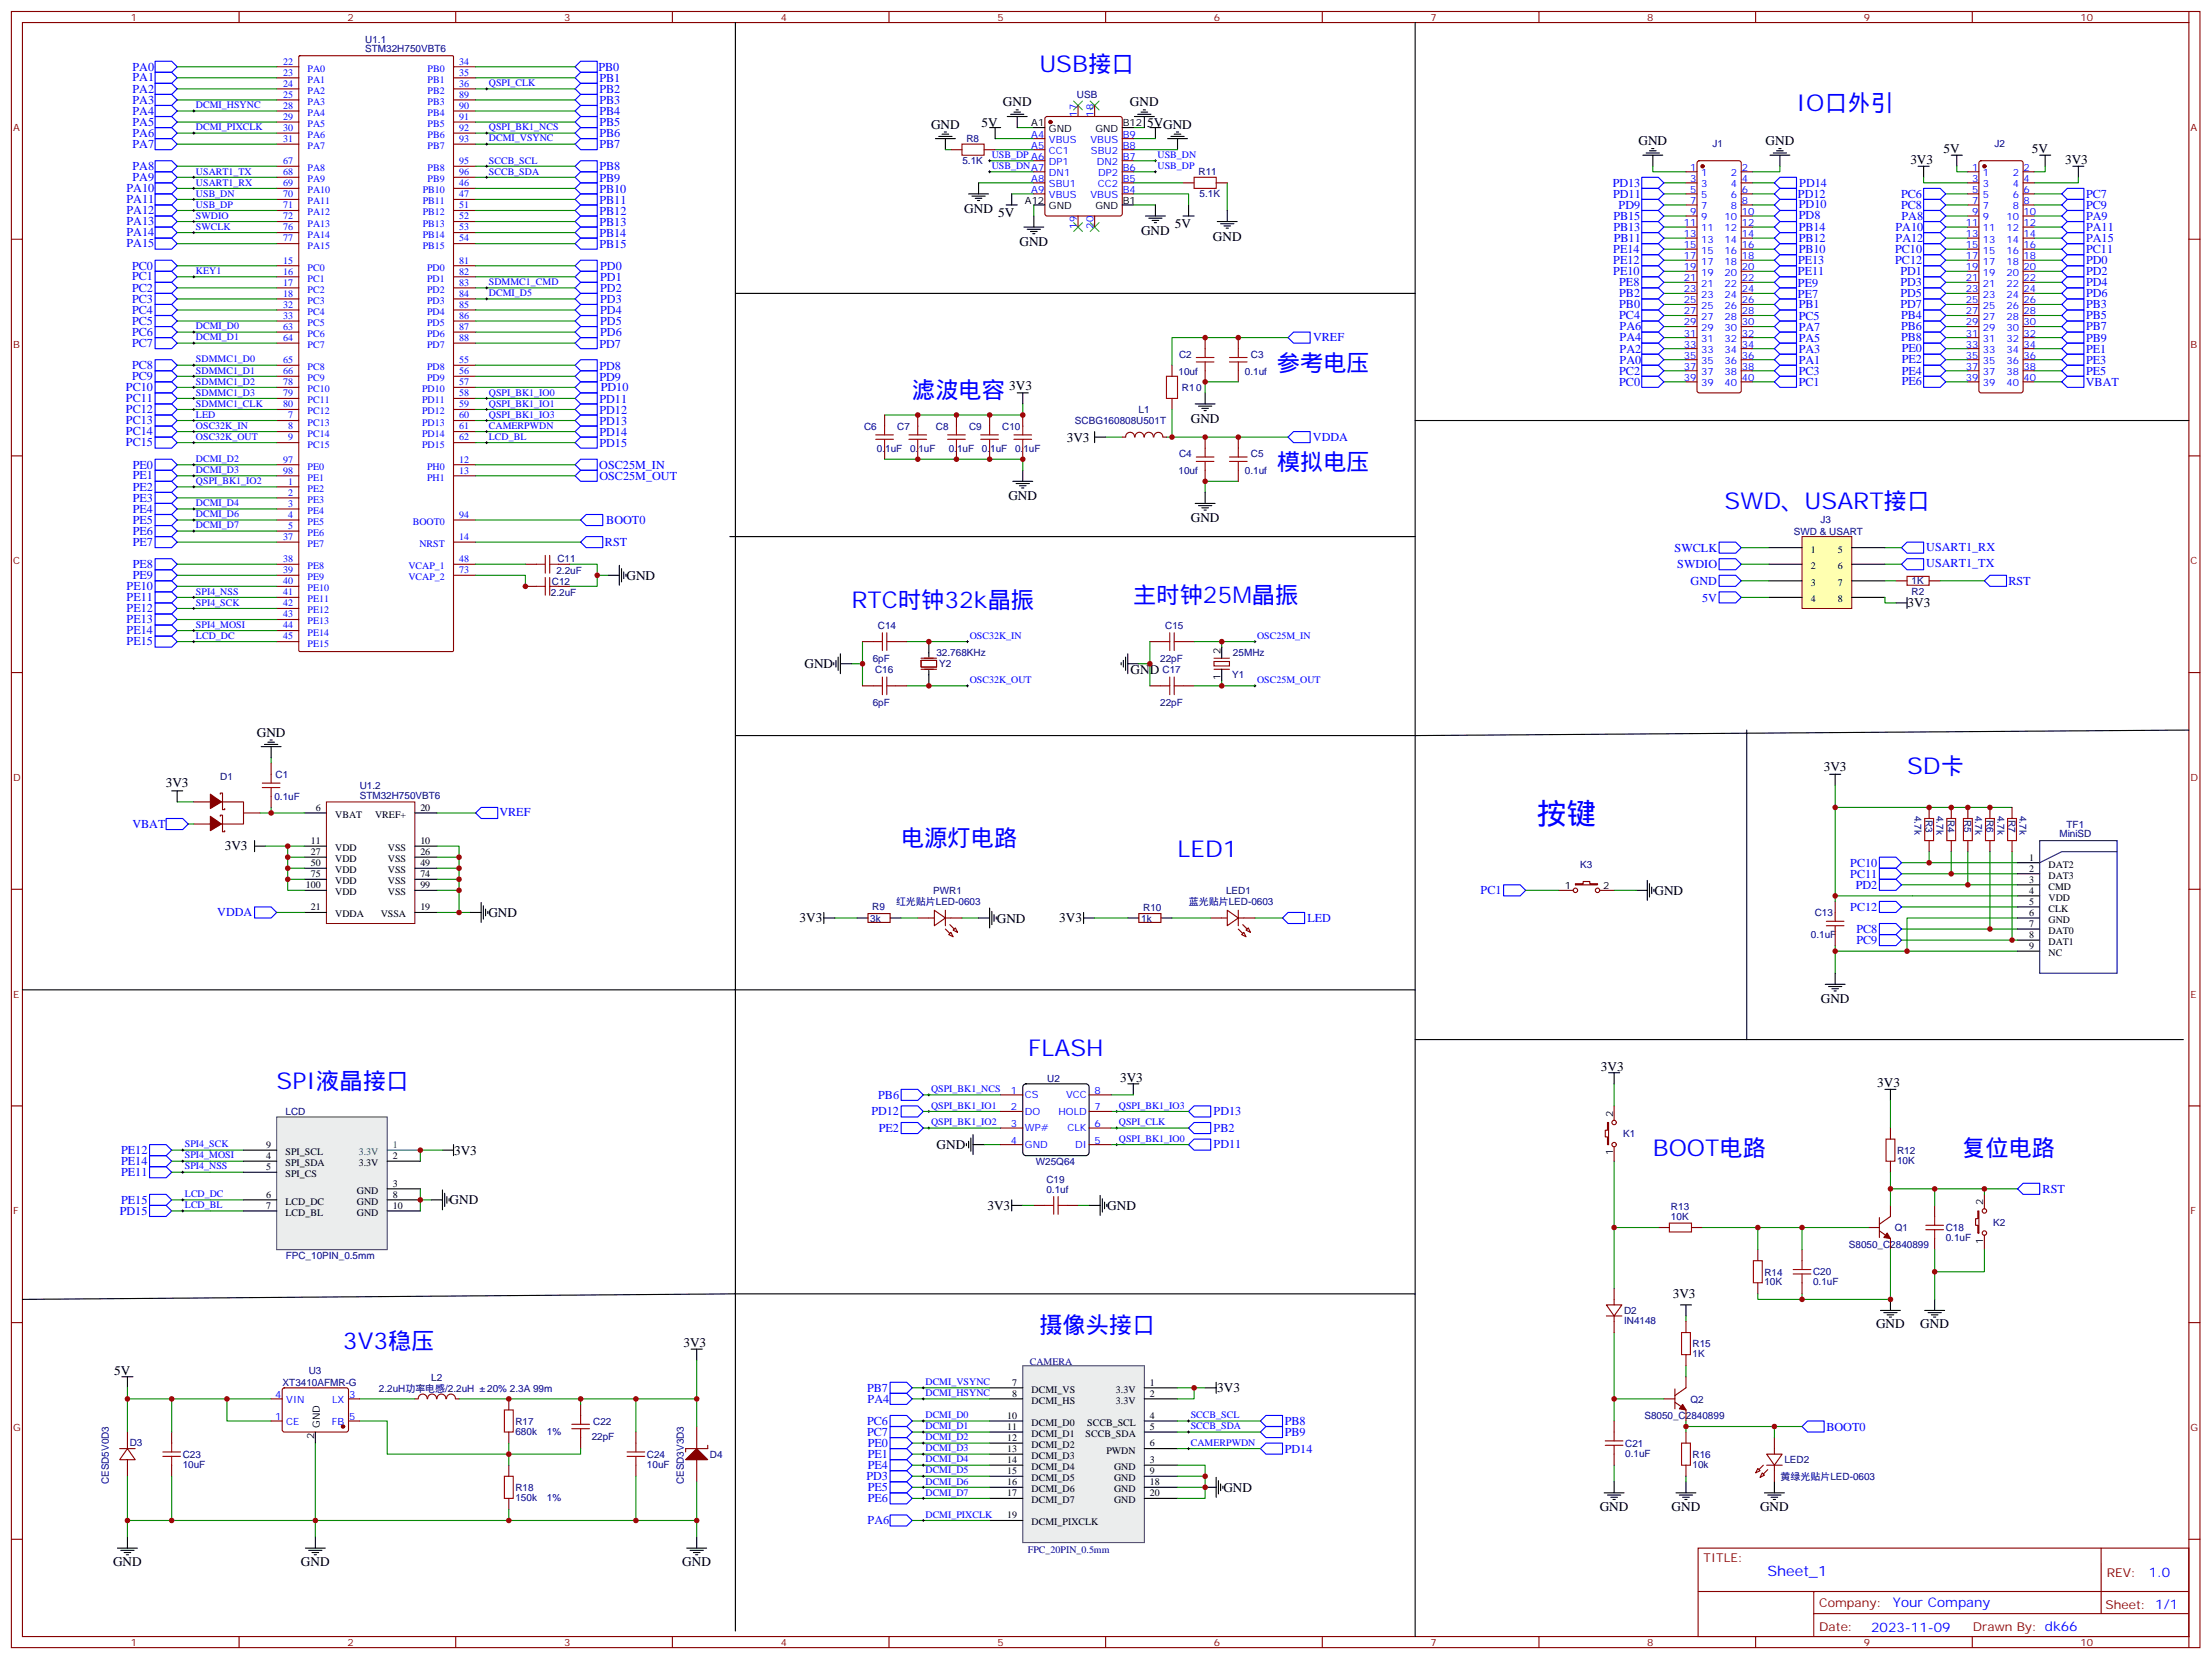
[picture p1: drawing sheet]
<svg xmlns="http://www.w3.org/2000/svg" width="706mm" height="529mm" viewBox="0 0 706 529" stroke-linecap="round" stroke-linejoin="round" font-family="sans-serif">
<defs><g id="words">
<text font-size="9.5" fill="#00f" x="490.5" y="263">按键</text>
<g font-size="7.4" fill="#00f">
<text x="331.7" y="23.1">USB接口</text>
<text x="573.4" y="35.4">IO口外引</text>
<text x="407.6" y="118.3">参考电压</text>
<text x="291.1" y="127.1">滤波电容</text>
<text x="407.6" y="150.1">模拟电压</text>
<text x="550.4" y="162.4">SWD、USART接口</text>
<text x="271.7" y="194.2">RTC时钟32k晶振</text>
<text x="361.7" y="192.4">主时钟25M晶振</text>
<text x="608.6" y="247.1">SD卡</text>
<text x="287.6" y="270">电源灯电路</text>
<text x="375.8" y="273.5">LED1</text>
<text x="328.2" y="337">FLASH</text>
<text x="88.3" y="347.6">SPI液晶接口</text>
<text x="527.5" y="368.8">BOOT电路</text>
<text x="626.3" y="368.8">复位电路</text>
<text x="331.7" y="425.2">摄像头接口</text>
<text x="109.5" y="430.5">3V3稳压</text>
</g>
<text font-size="4.6" fill="#00f" x="564.1" y="503.1">Sheet_1</text>
<g font-size="4.2">
<text x="320.1" y="34">GND</text>
<text x="360.6" y="34">GND</text>
<text x="297.1" y="41">GND</text>
<text x="313.3" y="40.4">5V</text>
<text x="366.2" y="40.4">5VGND</text>
<text x="522.9" y="46.3">GND</text>
<text x="563.5" y="46.3">GND</text>
<text x="609.7" y="52.4">3V3</text>
<text x="620.3" y="48.8">5V</text>
<text x="648.5" y="48.8">5V</text>
<text x="659.1" y="52.4">3V3</text>
<text x="307.7" y="68">GND</text>
<text x="318.5" y="69.4">5V</text>
<text x="364.2" y="75">GND</text>
<text x="375" y="72.9">5V</text>
<text x="387.1" y="76.8">GND</text>
<text x="325.4" y="78.6">GND</text>
<text x="322.1" y="124.4">3V3</text>
<text x="380.1" y="134.9">GND</text>
<text x="340.5" y="140.9">3V3</text>
<text x="321.8" y="159.7">GND</text>
<text x="380.1" y="166.7">GND</text>
<text x="200" y="185">GND</text>
<text x="608.8" y="193.8">3V3</text>
<text x="256.8" y="213.2">GND</text>
<text x="360.8" y="215">GND</text>
<text x="82" y="235.1">GND</text>
<text x="52.9" y="251.3">3V3</text>
<text x="582.1" y="246.1">3V3</text>
<text x="71.7" y="271.4">3V3</text>
<text x="528" y="285.5">GND</text>
<text x="155.9" y="292.6">GND</text>
<text x="255.2" y="294.4">3V3</text>
<text x="318.1" y="294.4">GND</text>
<text x="338.1" y="294.4">3V3</text>
<text x="581.1" y="320.2">GND</text>
<text x="510.9" y="341.6">3V3</text>
<text x="357.5" y="345.2">3V3</text>
<text x="599.1" y="346.9">3V3</text>
<text x="144.9" y="368.5">3V3</text>
<text x="298.9" y="366.7">GND</text>
<text x="143.5" y="384.3">GND</text>
<text x="315.1" y="386.1">3V3</text>
<text x="353.4" y="386.1">GND</text>
<text x="533.9" y="414.3">3V3</text>
<text x="598.8" y="423.8">GND</text>
<text x="612.9" y="423.8">GND</text>
<text x="218.1" y="429.8">3V3</text>
<text x="36.4" y="438.6">5V</text>
<text x="388.5" y="444.2">3V3</text>
<text x="390.5" y="476">GND</text>
<text x="510.6" y="482">GND</text>
<text x="533.5" y="482">GND</text>
<text x="561.7" y="482">GND</text>
<text x="36.1" y="499.7">GND</text>
<text x="96.1" y="499.7">GND</text>
<text x="217.8" y="499.7">GND</text>
</g>
<g font-size="4.2" fill="#00f">
<text x="685.8" y="503.3">1.0</text>
<text x="604.1" y="512.9">Your Company</text>
<text x="597.2" y="520.7">2023-11-09</text>
</g>
<g font-size="3.9" fill="#00f">
<text x="42.3" y="22.6">PA0</text>
<text x="191" y="22.6">PB0</text>
<text x="42.3" y="29.5">PA2</text>
<text x="42.3" y="26">PA1</text>
<text x="191.3" y="29.7">PB2</text>
<text x="191.3" y="26.2">PB1</text>
<text x="42.3" y="33.1">PA3</text>
<text x="191.3" y="33.2">PB3</text>
<text x="42.3" y="40.1">PA5</text>
<text x="42.3" y="36.6">PA4</text>
<text x="191.3" y="36.8">PB4</text>
<text x="191.3" y="40.3">PB5</text>
<text x="42.3" y="47.2">PA7</text>
<text x="42.3" y="43.6">PA6</text>
<text x="191.3" y="43.8">PB6</text>
<text x="191.3" y="47.3">PB7</text>
<text x="42.3" y="54.2">PA8</text>
<text x="42.3" y="57.7">PA9</text>
<text x="191.3" y="54.4">PB8</text>
<text x="191.3" y="57.9">PB9</text>
<text x="514.7" y="59.6">PD13</text>
<text x="574.3" y="59.6">PD14</text>
<text x="40.4" y="61.3">PA10</text>
<text x="40.4" y="64.8">PA11</text>
<text x="191.3" y="61.5">PB10</text>
<text x="191.3" y="65">PB11</text>
<text x="514.8" y="63.1">PD11</text>
<text x="573.8" y="63.2">PD12</text>
<text x="606.7" y="63.1">PC6</text>
<text x="665.8" y="63.1">PC7</text>
<text x="40.4" y="68.3">PA12</text>
<text x="40.4" y="71.9">PA13</text>
<text x="191.3" y="68.5">PB12</text>
<text x="514.9" y="70.2">PB15</text>
<text x="516.6" y="66.7">PD9</text>
<text x="574.1" y="69.9">PD8</text>
<text x="574.1" y="66.4">PD10</text>
<text x="606.7" y="66.6">PC8</text>
<text x="606.9" y="70.1">PA8</text>
<text x="665.8" y="70.2">PA9</text>
<text x="665.8" y="66.7">PC9</text>
<text x="40.4" y="75.4">PA14</text>
<text x="191.3" y="75.6">PB14</text>
<text x="191.3" y="72">PB13</text>
<text x="514.9" y="73.7">PB13</text>
<text x="515.1" y="77.2">PB11</text>
<text x="574.1" y="77.2">PB12</text>
<text x="574.1" y="73.7">PB14</text>
<text x="605" y="73.7">PA10</text>
<text x="605" y="77.2">PA12</text>
<text x="665.8" y="77.2">PA15</text>
<text x="665.8" y="73.7">PA11</text>
<text x="40.4" y="78.9">PA15</text>
<text x="191.3" y="79.1">PB15</text>
<text x="514.9" y="80.8">PE14</text>
<text x="574.1" y="80.7">PB10</text>
<text x="604.8" y="80.7">PC10</text>
<text x="665.8" y="80.8">PC11</text>
<text x="42.2" y="89.5">PC1</text>
<text x="42.2" y="86.1">PC0</text>
<text x="191.5" y="86">PD0</text>
<text x="191.5" y="89.7">PD1</text>
<text x="514.9" y="84.3">PE12</text>
<text x="514.9" y="87.8">PE10</text>
<text x="573.8" y="87.9">PE11</text>
<text x="573.8" y="84.4">PE13</text>
<text x="604.9" y="84.2">PC12</text>
<text x="606.5" y="87.8">PD1</text>
<text x="665.8" y="84.2">PD0</text>
<text x="665.8" y="87.8">PD2</text>
<text x="42.2" y="93">PC2</text>
<text x="191.5" y="93.2">PD2</text>
<text x="516.8" y="91.4">PE8</text>
<text x="516.8" y="94.9">PB2</text>
<text x="573.8" y="95">PE7</text>
<text x="573.8" y="91.4">PE9</text>
<text x="606.5" y="91.3">PD3</text>
<text x="606.5" y="94.8">PD5</text>
<text x="665.8" y="94.9">PD6</text>
<text x="665.8" y="91.4">PD4</text>
<text x="42.2" y="100.1">PC4</text>
<text x="42.2" y="96.6">PC3</text>
<text x="191.5" y="96.8">PD3</text>
<text x="191.5" y="100.3">PD4</text>
<text x="516.8" y="101.9">PC4</text>
<text x="516.8" y="98.4">PB0</text>
<text x="574.1" y="102">PC5</text>
<text x="574.1" y="98.4">PB1</text>
<text x="606.5" y="98.3">PD7</text>
<text x="606.7" y="101.9">PB4</text>
<text x="665.8" y="101.9">PB5</text>
<text x="665.8" y="98.4">PB3</text>
<text x="42.2" y="107.1">PC6</text>
<text x="42.2" y="103.6">PC5</text>
<text x="191.5" y="103.8">PD5</text>
<text x="191.5" y="107.3">PD6</text>
<text x="516.9" y="105.4">PA6</text>
<text x="574.1" y="105.5">PA7</text>
<text x="606.7" y="105.4">PB6</text>
<text x="665.8" y="105.5">PB7</text>
<text x="42.2" y="110.7">PC7</text>
<text x="191.3" y="110.9">PD7</text>
<text x="419.1" y="109">VREF</text>
<text x="516.9" y="112.5">PA2</text>
<text x="516.9" y="109">PA4</text>
<text x="574.1" y="112.6">PA3</text>
<text x="574.1" y="109">PA5</text>
<text x="606.7" y="108.9">PB8</text>
<text x="606.9" y="112.5">PE0</text>
<text x="665.8" y="112.5">PE1</text>
<text x="665.8" y="109">PB9</text>
<text x="42.2" y="117.7">PC8</text>
<text x="191.3" y="118">PD8</text>
<text x="516.8" y="119.5">PC2</text>
<text x="516.9" y="116">PA0</text>
<text x="574.1" y="119.6">PC3</text>
<text x="574.1" y="116.1">PA1</text>
<text x="606.9" y="119.5">PE4</text>
<text x="607" y="116">PE2</text>
<text x="665.8" y="119.6">PE5</text>
<text x="665.8" y="116">PE3</text>
<text x="40.2" y="124.8">PC10</text>
<text x="42.2" y="121.2">PC9</text>
<text x="191.3" y="121.5">PD9</text>
<text x="191.7" y="124.9">PD10</text>
<text x="516.8" y="123.1">PC0</text>
<text x="574.1" y="123.1">PC1</text>
<text x="606.9" y="122.9">PE6</text>
<text x="665.7" y="123.1">VBAT</text>
<text x="40.2" y="131.8">PC12</text>
<text x="40.2" y="128.3">PC11</text>
<text x="191.3" y="128.6">PD11</text>
<text x="40.2" y="135.4">PC13</text>
<text x="191.3" y="132.1">PD12</text>
<text x="191.3" y="135.6">PD13</text>
<text x="40.2" y="142.4">PC15</text>
<text x="40.2" y="138.9">PC14</text>
<text x="191.3" y="139.1">PD14</text>
<text x="191.3" y="142.7">PD15</text>
<text x="419" y="140.9">VDDA</text>
<text x="42.3" y="149.6">PE0</text>
<text x="191.3" y="149.5">OSC25M_IN</text>
<text x="42.3" y="153">PE1</text>
<text x="191.3" y="153.1">OSC25M_OUT</text>
<text x="42.3" y="160.1">PE3</text>
<text x="42.3" y="156.5">PE2</text>
<text x="42.3" y="167.1">PE5</text>
<text x="42.3" y="163.6">PE4</text>
<text x="193.5" y="167.1">BOOT0</text>
<text x="42.3" y="170.6">PE6</text>
<text x="42.3" y="174.2">PE7</text>
<text x="193.1" y="174.3">RST</text>
<text x="534.5" y="176">SWCLK</text>
<text x="614.8" y="175.8">USART1_RX</text>
<text x="42.3" y="184.7">PE9</text>
<text x="42.3" y="181.2">PE8</text>
<text x="535.3" y="181.3">SWDIO</text>
<text x="614.8" y="181.1">USART1_TX</text>
<text x="40.4" y="191.8">PE11</text>
<text x="40.4" y="188.3">PE10</text>
<text x="539.6" y="186.6">GND</text>
<text x="543.2" y="192">5V</text>
<text x="641" y="186.6">RST</text>
<text x="40.4" y="195.3">PE12</text>
<text x="40.4" y="202.4">PE14</text>
<text x="40.4" y="198.9">PE13</text>
<text x="40.4" y="205.9">PE15</text>
<text x="159.4" y="260.4">VREF</text>
<text x="42.3" y="264.2">VBAT</text>
<text x="590.5" y="280.1">PC11</text>
<text x="590.5" y="276.6">PC10</text>
<text x="472.5" y="285.4">PC1</text>
<text x="592.3" y="283.7">PD2</text>
<text x="69.4" y="292.4">VDDA</text>
<text x="590.5" y="290.7">PC12</text>
<text x="417.3" y="294.2">LED</text>
<text x="592.5" y="297.8">PC8</text>
<text x="592.5" y="301.3">PC9</text>
<text x="280.3" y="350.6">PB6</text>
<text x="278.1" y="355.9">PD12</text>
<text x="387.3" y="355.9">PD13</text>
<text x="280.5" y="361.2">PE2</text>
<text x="387.3" y="361.2">PB2</text>
<text x="38.6" y="368.3">PE12</text>
<text x="38.6" y="371.8">PE14</text>
<text x="387.3" y="366.5">PD11</text>
<text x="38.6" y="375.3">PE11</text>
<text x="651.9" y="380.6">RST</text>
<text x="38.2" y="387.7">PD15</text>
<text x="38.6" y="384.2">PE15</text>
<text x="276.8" y="444.1">PB7</text>
<text x="276.9" y="447.7">PA4</text>
<text x="276.8" y="454.7">PC6</text>
<text x="410" y="454.8">PB8</text>
<text x="276.8" y="458.2">PC7</text>
<text x="276.9" y="461.8">PE0</text>
<text x="410" y="458.3">PB9</text>
<text x="582.9" y="456.5">BOOT0</text>
<text x="276.9" y="465.3">PE1</text>
<text x="410" y="463.6">PD14</text>
<text x="276.5" y="472.4">PD3</text>
<text x="276.9" y="468.8">PE4</text>
<text x="276.9" y="475.9">PE5</text>
<text x="276.9" y="479.4">PE6</text>
<text x="276.9" y="486.5">PA6</text>
</g>
<g font-size="3.9" fill="#800">
<text x="543.7" y="498.6">TITLE:</text>
<text x="672.4" y="503.3">REV:</text>
<text x="580.6" y="512.8">Company:</text>
<text x="672" y="513.4">Sheet: 1/1</text>
<text x="580.6" y="520.5">Date:</text>
<text x="629.7" y="520.6">Drawn By: dk66</text>
</g>
<g font-size="3.2" fill="#800">
<text x="41.7" y="6.7">1</text>
<text x="110.9" y="6.7">2</text>
<text x="180" y="6.7">3</text>
<text x="249.2" y="6.7">4</text>
<text x="318.3" y="6.7">5</text>
<text x="387.5" y="6.7">6</text>
<text x="456.6" y="6.7">7</text>
<text x="525.7" y="6.7">8</text>
<text x="594.9" y="6.7">9</text>
<text x="664" y="6.7">10</text>
<text x="4.2" y="41.8">A</text>
<text x="699.1" y="41.8">A</text>
<text x="4.2" y="110.9">B</text>
<text x="699.1" y="110.9">B</text>
<text x="4.2" y="180.1">C</text>
<text x="699.1" y="180.1">C</text>
<text x="4.2" y="249.2">D</text>
<text x="699.1" y="249.2">D</text>
<text x="4.2" y="318.3">E</text>
<text x="699.1" y="318.3">E</text>
<text x="4.2" y="387.5">F</text>
<text x="699.1" y="387.5">F</text>
<text x="4.2" y="456.6">G</text>
<text x="699.1" y="456.6">G</text>
<text x="41.7" y="525.3">1</text>
<text x="110.9" y="525.3">2</text>
<text x="180" y="525.3">3</text>
<text x="249.2" y="525.3">4</text>
<text x="318.3" y="525.3">5</text>
<text x="387.5" y="525.3">6</text>
<text x="456.6" y="525.3">7</text>
<text x="525.7" y="525.3">8</text>
<text x="594.9" y="525.3">9</text>
<text x="664" y="525.3">10</text>
</g>
<g font-size="3.2" fill="#000080">
<text x="116.6" y="16.7">STM32H750VBT6</text>
<text x="116.6" y="13.6">U1.1</text>
<text x="343.7" y="31.3">USB</text>
<text x="308.4" y="45.4">R8</text>
<text x="546.6" y="46.9">J1</text>
<text x="636.5" y="46.9">J2</text>
<text x="307.1" y="52.4">5.1K</text>
<text x="382.5" y="55.9">R11</text>
<text x="382.9" y="63">5.1K</text>
<text x="376.1" y="119.5">10uf</text>
<text x="376.3" y="114.2">C2</text>
<text x="397.3" y="119.5">0.1uf</text>
<text x="399.3" y="114.2">C3</text>
<text x="377.2" y="124.8">R10</text>
<text x="363.4" y="131.8">L1</text>
<text x="275.8" y="137.1">C6</text>
<text x="286.4" y="137.1">C7</text>
<text x="298.7" y="137.1">C8</text>
<text x="309.3" y="137.1">C9</text>
<text x="319.9" y="137.1">C10</text>
<text x="343.1" y="135.3">SCBG160808U501T</text>
<text x="279.9" y="144.2">0.1uF</text>
<text x="290.5" y="144.2">0.1uF</text>
<text x="302.8" y="144.2">0.1uF</text>
<text x="313.4" y="144.2">0.1uF</text>
<text x="324" y="144.2">0.1uF</text>
<text x="376.3" y="146">C4</text>
<text x="399.3" y="146">C5</text>
<text x="376.1" y="151.3">10uf</text>
<text x="397.3" y="151.3">0.1uf</text>
<text x="581.1" y="166.9">J3</text>
<text x="572.5" y="170.6">SWD &amp; USART</text>
<text x="177.9" y="179.5">C11</text>
<text x="177.6" y="183">2.2uF</text>
<text x="175.8" y="190.1">2.2uF</text>
<text x="176.2" y="186.6">C12</text>
<text x="610.1" y="190">R2</text>
<text x="610.1" y="186.5">1K</text>
<text x="280.2" y="200.6">C14</text>
<text x="371.9" y="200.6">C15</text>
<text x="298.9" y="209.4">32.768KHz</text>
<text x="393.5" y="209.4">25MHz</text>
<text x="278.5" y="211.2">6pF</text>
<text x="279.3" y="214.7">C16</text>
<text x="299.7" y="213">Y2</text>
<text x="370.3" y="211.2">22pF</text>
<text x="371" y="214.7">C17</text>
<text x="393.3" y="216.5">Y1</text>
<text x="278.5" y="225.3">6pF</text>
<text x="370.3" y="225.3">22pF</text>
<text x="70.3" y="248.9">D1</text>
<text x="88" y="248.2">C1</text>
<text x="114.8" y="251.7">U1.2</text>
<text x="87.6" y="255.3">0.1uF</text>
<text x="114.8" y="254.8">STM32H750VBT6</text>
<text x="611" y="260.4" transform="rotate(90 611 260.4)">4.7k</text>
<text x="614.6" y="261.7" transform="rotate(90 614.6 261.7)">R3</text>
<text x="618.1" y="260.4" transform="rotate(90 618.1 260.4)">4.7k</text>
<text x="621.6" y="261.7" transform="rotate(90 621.6 261.7)">R4</text>
<text x="626.9" y="261.7" transform="rotate(90 626.9 261.7)">R5</text>
<text x="630.4" y="260.4" transform="rotate(90 630.4 260.4)">4.7k</text>
<text x="634" y="261.7" transform="rotate(90 634 261.7)">R6</text>
<text x="637.5" y="260.4" transform="rotate(90 637.5 260.4)">4.7k</text>
<text x="641" y="261.7" transform="rotate(90 641 261.7)">R7</text>
<text x="644.6" y="260.4" transform="rotate(90 644.6 260.4)">4.7k</text>
<text x="657.3" y="267.2">MiniSD</text>
<text x="659.6" y="264.2">TF1</text>
<text x="504.3" y="277.1">K3</text>
<text x="297.8" y="285.3">PWR1</text>
<text x="391.3" y="285.3">LED1</text>
<text x="278.4" y="290.5">R9</text>
<text x="286" y="288.8">红光贴片LED-0603</text>
<text x="364.9" y="290.6">R10</text>
<text x="379.5" y="288.8">蓝光贴片LED-0603</text>
<text x="579.2" y="292.3">C13</text>
<text x="277.8" y="294.1">3k</text>
<text x="364.2" y="294.1">1k</text>
<text x="578" y="299.4">0.1uF</text>
<text x="334.2" y="345.3">U2</text>
<text x="91.1" y="355.8">LCD</text>
<text x="518" y="362.9">K1</text>
<text x="330.6" y="371.7">W25Q64</text>
<text x="605.5" y="371.3">10K</text>
<text x="605.5" y="368.2">R12</text>
<text x="334" y="377.6">C19</text>
<text x="334" y="380.8">0.1uf</text>
<text x="533.3" y="389.3">10K</text>
<text x="533.3" y="386.1">R13</text>
<text x="604.8" y="392.9">Q1</text>
<text x="621" y="396">0.1uF</text>
<text x="621" y="392.9">C18</text>
<text x="636.2" y="391.2">K2</text>
<text x="91.2" y="401.7">FPC_10PIN_0.5mm</text>
<text x="590.1" y="398.2">S8050_C2840899</text>
<text x="563.1" y="407">R14</text>
<text x="578.7" y="407">C20</text>
<text x="563.1" y="410.2">10K</text>
<text x="578.7" y="410.1">0.1uF</text>
<text x="518.3" y="419.3">D2</text>
<text x="518.3" y="422.4">IN4148</text>
<text x="540.2" y="430">R15</text>
<text x="328.7" y="435.7">CAMERA</text>
<text x="540.2" y="433.1">1K</text>
<text x="90.2" y="442.2">XT3410AFMR-G</text>
<text x="98.5" y="438.5">U3</text>
<text x="137.6" y="440.6">L2</text>
<text x="120.9" y="444.1">2.2uH功率电感/2.2uH</text>
<text x="155.5" y="444.1">20% 2.3A 99m</text>
<text x="539.5" y="447.6">Q2</text>
<text x="164.5" y="454.7">R17</text>
<text x="189.3" y="454.7">C22</text>
<text x="524.8" y="452.8">S8050_C2840899</text>
<text x="41.4" y="461.3">D3</text>
<text x="164.5" y="457.8">680k</text>
<text x="174.6" y="457.8">1%</text>
<text x="188.8" y="459.5">22pF</text>
<text x="518.7" y="461.7">C21</text>
<text x="58.3" y="465.2">C23</text>
<text x="206.5" y="465.2">C24</text>
<text x="226.6" y="465.3">D4</text>
<text x="518.7" y="464.8">0.1uF</text>
<text x="540.2" y="465.3">R16</text>
<text x="569.5" y="467">LED2</text>
<text x="34.8" y="473.7" transform="rotate(-90 34.8 473.7)">CESD5V0D3</text>
<text x="58.3" y="468.4">10uF</text>
<text x="206.5" y="468.4">10uF</text>
<text x="218.2" y="473.7" transform="rotate(-90 218.2 473.7)">CESD3V3D3</text>
<text x="540.2" y="468.4">10k</text>
<text x="568.3" y="472.3">黄绿光贴片LED-0603</text>
<text x="164.5" y="478.9">150k</text>
<text x="164.5" y="475.8">R18</text>
<text x="174.6" y="478.9">1%</text>
<text x="328.1" y="495.6">FPC_20PIN_0.5mm</text>
</g>
<g font-size="3.2" fill="#00f">
<text x="90.4" y="20.6">22</text>
<text x="98.2" y="22.9">PA0</text>
<text x="136.5" y="22.9">PB0</text>
<text x="146.5" y="20.6">34</text>
<text x="90.4" y="24.1">23</text>
<text x="90.4" y="27.7">24</text>
<text x="98.2" y="26.4">PA1</text>
<text x="98.2" y="30">PA2</text>
<text x="136.5" y="26.4">PB1</text>
<text x="136.5" y="30">PB2</text>
<text x="146.5" y="24.1">35</text>
<text x="146.5" y="27.7">36</text>
<text x="156" y="27.5">QSPI_CLK</text>
<text x="62.5" y="34.5">DCMI_HSYNC</text>
<text x="90.4" y="31.2">25</text>
<text x="90.4" y="34.7">28</text>
<text x="98.2" y="33.5">PA3</text>
<text x="136.5" y="33.5">PB3</text>
<text x="146.5" y="31.2">89</text>
<text x="146.5" y="34.7">90</text>
<text x="62.5" y="41.6">DCMI_PIXCLK</text>
<text x="90.4" y="38.2">29</text>
<text x="90.4" y="41.8">30</text>
<text x="98.2" y="37">PA4</text>
<text x="98.2" y="40.5">PA5</text>
<text x="136.5" y="37">PB4</text>
<text x="136.5" y="40.5">PB5</text>
<text x="146.5" y="38.2">91</text>
<text x="146.5" y="41.8">92</text>
<text x="156" y="41.6">QSPI_BK1_NCS</text>
<text x="343.7" y="37.2" transform="rotate(-90 343.7 37.2)">17</text>
<text x="349" y="37.2" transform="rotate(-90 349 37.2)">18</text>
<text x="90.4" y="45.3">31</text>
<text x="98.2" y="44.1">PA6</text>
<text x="98.2" y="47.6">PA7</text>
<text x="136.5" y="44.1">PB6</text>
<text x="136.5" y="47.6">PB7</text>
<text x="146.5" y="45.3">93</text>
<text x="156" y="45.1">DCMI_VSYNC</text>
<text x="329.1" y="43.9">A4</text>
<text x="329.1" y="47.4">A5</text>
<text x="334.8" y="45.6">VBUS</text>
<text x="348" y="45.6">VBUS</text>
<text x="358.4" y="47.4">B8</text>
<text x="358.4" y="43.9">B9</text>
<text x="90.4" y="52.4">67</text>
<text x="146.5" y="52.4">95</text>
<text x="156" y="52.2">SCCB_SCL</text>
<text x="316.5" y="50.4">USB_DP A6</text>
<text x="316.5" y="53.9">USB_DNA7</text>
<text x="334.8" y="49.2">CC1</text>
<text x="334.8" y="52.7">DP1</text>
<text x="348.2" y="49.2">SBU2</text>
<text x="350" y="52.7">DN2</text>
<text x="358.4" y="50.9">B7</text>
<text x="369.5" y="53.9">USB_DP</text>
<text x="369.5" y="50.4">USB_DN</text>
<text x="62.5" y="55.7">USART1_TX</text>
<text x="62.5" y="59.2">USART1_RX</text>
<text x="90.4" y="55.9">68</text>
<text x="90.4" y="59.4">69</text>
<text x="98.2" y="54.6">PA8</text>
<text x="98.2" y="58.2">PA9</text>
<text x="136.5" y="54.6">PB8</text>
<text x="136.5" y="58.2">PB9</text>
<text x="146.5" y="59.4">46</text>
<text x="146.5" y="55.9">96</text>
<text x="156" y="55.7">SCCB_SDA</text>
<text x="329.1" y="58">A8</text>
<text x="334.8" y="56.2">DN1</text>
<text x="334.8" y="59.8">SBU1</text>
<text x="350.4" y="59.8">CC2</text>
<text x="350.5" y="56.2">DP2</text>
<text x="358.4" y="58">B5</text>
<text x="358.4" y="54.5">B6</text>
<text x="539.4" y="54.5">1</text>
<text x="539.4" y="58">3</text>
<text x="542.9" y="56.2">1</text>
<text x="542.9" y="59.8">3</text>
<text x="552.4" y="59.8">4</text>
<text x="552.4" y="56.2">2</text>
<text x="555.9" y="58">4</text>
<text x="555.9" y="54.5">2</text>
<text x="629.4" y="54.5">1</text>
<text x="629.4" y="58">3</text>
<text x="632.9" y="56.2">1</text>
<text x="632.9" y="59.8">3</text>
<text x="642.4" y="59.8">4</text>
<text x="642.4" y="56.2">2</text>
<text x="645.9" y="58">4</text>
<text x="645.9" y="54.5">2</text>
<text x="62.5" y="62.8">USB_DN</text>
<text x="90.4" y="62.9">70</text>
<text x="98.2" y="61.7">PA10</text>
<text x="98.2" y="65.2">PA11</text>
<text x="134.9" y="61.7">PB10</text>
<text x="134.9" y="65.2">PB11</text>
<text x="146.5" y="62.9">47</text>
<text x="329.1" y="61.5">A9</text>
<text x="334.8" y="63.3">VBUS</text>
<text x="348" y="63.3">VBUS</text>
<text x="358.4" y="61.5">B4</text>
<text x="539.4" y="61.5">5</text>
<text x="539.4" y="65.1">7</text>
<text x="542.9" y="63.3">5</text>
<text x="552.4" y="63.3">6</text>
<text x="555.9" y="65.1">8</text>
<text x="555.9" y="61.5">6</text>
<text x="629.4" y="61.5">5</text>
<text x="629.4" y="65.1">7</text>
<text x="632.9" y="63.3">5</text>
<text x="642.4" y="63.3">6</text>
<text x="645.9" y="65.1">8</text>
<text x="645.9" y="61.5">6</text>
<text x="62.5" y="66.3">USB_DP</text>
<text x="62.5" y="69.8">SWDIO</text>
<text x="90.4" y="66.5">71</text>
<text x="90.4" y="70">72</text>
<text x="98.2" y="68.8">PA12</text>
<text x="134.9" y="68.8">PB12</text>
<text x="146.5" y="66.5">51</text>
<text x="146.5" y="70">52</text>
<text x="539.4" y="68.6">9</text>
<text x="542.9" y="66.8">7</text>
<text x="542.9" y="70.3">9</text>
<text x="550.4" y="70.3">10</text>
<text x="552.4" y="66.8">8</text>
<text x="555.9" y="68.6">10</text>
<text x="629.4" y="68.6">9</text>
<text x="632.9" y="66.8">7</text>
<text x="632.9" y="70.3">9</text>
<text x="640.4" y="70.3">10</text>
<text x="642.4" y="66.8">8</text>
<text x="645.9" y="68.6">10</text>
<text x="62.5" y="73.3">SWCLK</text>
<text x="90.4" y="73.5">76</text>
<text x="90.4" y="77">77</text>
<text x="98.2" y="72.3">PA13</text>
<text x="98.2" y="75.8">PA14</text>
<text x="134.9" y="72.3">PB13</text>
<text x="134.9" y="75.8">PB14</text>
<text x="146.5" y="73.5">53</text>
<text x="146.5" y="77">54</text>
<text x="343.7" y="73" transform="rotate(-90 343.7 73)">19</text>
<text x="349" y="73" transform="rotate(-90 349 73)">20</text>
<text x="537.4" y="72.1">11</text>
<text x="537.4" y="75.6">13</text>
<text x="542.9" y="73.9">11</text>
<text x="542.9" y="77.4">13</text>
<text x="550.4" y="77.4">14</text>
<text x="550.4" y="73.9">12</text>
<text x="555.9" y="75.6">14</text>
<text x="555.9" y="72.1">12</text>
<text x="627.4" y="72.1">11</text>
<text x="627.4" y="75.6">13</text>
<text x="632.9" y="73.9">11</text>
<text x="632.9" y="77.4">13</text>
<text x="640.4" y="77.4">14</text>
<text x="640.4" y="73.9">12</text>
<text x="645.9" y="75.6">14</text>
<text x="645.9" y="72.1">12</text>
<text x="98.2" y="79.3">PA15</text>
<text x="134.9" y="79.3">PB15</text>
<text x="537.4" y="79.2">15</text>
<text x="537.4" y="82.7">17</text>
<text x="542.9" y="80.9">15</text>
<text x="550.4" y="80.9">16</text>
<text x="555.9" y="82.7">18</text>
<text x="555.9" y="79.2">16</text>
<text x="627.4" y="79.2">15</text>
<text x="627.4" y="82.7">17</text>
<text x="632.9" y="80.9">15</text>
<text x="640.4" y="80.9">16</text>
<text x="645.9" y="82.7">18</text>
<text x="645.9" y="79.2">16</text>
<text x="62.5" y="87.5">KEY1</text>
<text x="90.4" y="84.1">15</text>
<text x="90.4" y="87.6">16</text>
<text x="98.2" y="86.4">PC0</text>
<text x="98.2" y="89.9">PC1</text>
<text x="136.3" y="86.4">PD0</text>
<text x="136.3" y="89.9">PD1</text>
<text x="146.5" y="84.1">81</text>
<text x="146.5" y="87.6">82</text>
<text x="537.4" y="86.2">19</text>
<text x="537.4" y="89.7">21</text>
<text x="542.9" y="84.5">17</text>
<text x="542.9" y="88">19</text>
<text x="550.4" y="88">20</text>
<text x="550.4" y="84.5">18</text>
<text x="555.9" y="89.7">22</text>
<text x="555.9" y="86.2">20</text>
<text x="627.4" y="86.2">19</text>
<text x="627.4" y="89.7">21</text>
<text x="632.9" y="84.5">17</text>
<text x="632.9" y="88">19</text>
<text x="640.4" y="88">20</text>
<text x="640.4" y="84.5">18</text>
<text x="645.9" y="89.7">22</text>
<text x="645.9" y="86.2">20</text>
<text x="90.4" y="91.2">17</text>
<text x="90.4" y="94.7">18</text>
<text x="98.2" y="93.5">PC2</text>
<text x="136.3" y="93.5">PD2</text>
<text x="146.5" y="91.2">83</text>
<text x="146.5" y="94.7">84</text>
<text x="156" y="91">SDMMC1_CMD</text>
<text x="156" y="94.5">DCMI_D5</text>
<text x="537.4" y="93.3">23</text>
<text x="542.9" y="91.5">21</text>
<text x="542.9" y="95">23</text>
<text x="550.4" y="95">24</text>
<text x="550.4" y="91.5">22</text>
<text x="555.9" y="93.3">24</text>
<text x="627.4" y="93.3">23</text>
<text x="632.9" y="91.5">21</text>
<text x="632.9" y="95">23</text>
<text x="640.4" y="95">24</text>
<text x="640.4" y="91.5">22</text>
<text x="645.9" y="93.3">24</text>
<text x="90.4" y="98.2">32</text>
<text x="90.4" y="101.7">33</text>
<text x="98.2" y="97">PC3</text>
<text x="98.2" y="100.5">PC4</text>
<text x="136.3" y="97">PD3</text>
<text x="136.3" y="100.5">PD4</text>
<text x="146.5" y="98.2">85</text>
<text x="146.5" y="101.7">86</text>
<text x="537.4" y="96.8">25</text>
<text x="537.4" y="100.3">27</text>
<text x="542.9" y="98.6">25</text>
<text x="550.4" y="98.6">26</text>
<text x="555.9" y="100.3">28</text>
<text x="555.9" y="96.8">26</text>
<text x="627.4" y="96.8">25</text>
<text x="627.4" y="100.3">27</text>
<text x="632.9" y="98.6">25</text>
<text x="640.4" y="98.6">26</text>
<text x="645.9" y="100.3">28</text>
<text x="645.9" y="96.8">26</text>
<text x="62.5" y="105.1">DCMI_D0</text>
<text x="90.4" y="105.3">63</text>
<text x="98.2" y="104">PC5</text>
<text x="98.2" y="107.6">PC6</text>
<text x="136.3" y="104">PD5</text>
<text x="136.3" y="107.6">PD6</text>
<text x="146.5" y="105.3">87</text>
<text x="537.4" y="103.9">29</text>
<text x="537.4" y="107.4">31</text>
<text x="542.9" y="102.1">27</text>
<text x="542.9" y="105.6">29</text>
<text x="550.4" y="105.6">30</text>
<text x="550.4" y="102.1">28</text>
<text x="555.9" y="107.4">32</text>
<text x="555.9" y="103.9">30</text>
<text x="627.4" y="103.9">29</text>
<text x="627.4" y="107.4">31</text>
<text x="632.9" y="102.1">27</text>
<text x="632.9" y="105.6">29</text>
<text x="640.4" y="105.6">30</text>
<text x="640.4" y="102.1">28</text>
<text x="645.9" y="107.4">32</text>
<text x="645.9" y="103.9">30</text>
<text x="62.5" y="108.6">DCMI_D1</text>
<text x="90.4" y="108.8">64</text>
<text x="98.2" y="111.1">PC7</text>
<text x="136.3" y="111.1">PD7</text>
<text x="146.5" y="108.8">88</text>
<text x="537.4" y="110.9">33</text>
<text x="542.9" y="109.1">31</text>
<text x="542.9" y="112.7">33</text>
<text x="550.4" y="112.7">34</text>
<text x="550.4" y="109.1">32</text>
<text x="555.9" y="110.9">34</text>
<text x="627.4" y="110.9">33</text>
<text x="632.9" y="109.1">31</text>
<text x="632.9" y="112.7">33</text>
<text x="640.4" y="112.7">34</text>
<text x="640.4" y="109.1">32</text>
<text x="645.9" y="110.9">34</text>
<text x="62.5" y="115.7">SDMMC1_D0</text>
<text x="62.5" y="119.2">SDMMC1_D1</text>
<text x="90.4" y="115.9">65</text>
<text x="90.4" y="119.4">66</text>
<text x="98.2" y="118.1">PC8</text>
<text x="136.3" y="118.1">PD8</text>
<text x="146.5" y="115.9">55</text>
<text x="146.5" y="119.4">56</text>
<text x="537.4" y="114.4">35</text>
<text x="537.4" y="118">37</text>
<text x="542.9" y="116.2">35</text>
<text x="542.9" y="119.7">37</text>
<text x="550.4" y="119.7">38</text>
<text x="550.4" y="116.2">36</text>
<text x="555.9" y="118">38</text>
<text x="555.9" y="114.4">36</text>
<text x="627.4" y="114.4">35</text>
<text x="627.4" y="118">37</text>
<text x="632.9" y="116.2">35</text>
<text x="632.9" y="119.7">37</text>
<text x="640.4" y="119.7">38</text>
<text x="640.4" y="116.2">36</text>
<text x="645.9" y="118">38</text>
<text x="645.9" y="114.4">36</text>
<text x="62.5" y="122.7">SDMMC1_D2</text>
<text x="90.4" y="122.9">78</text>
<text x="98.2" y="121.7">PC9</text>
<text x="98.2" y="125.2">PC10</text>
<text x="134.7" y="125.2">PD10</text>
<text x="136.3" y="121.7">PD9</text>
<text x="146.5" y="122.9">57</text>
<text x="537.4" y="121.5">39</text>
<text x="542.9" y="123.3">39</text>
<text x="550.4" y="123.3">40</text>
<text x="555.9" y="121.5">40</text>
<text x="627.4" y="121.5">39</text>
<text x="632.9" y="123.3">39</text>
<text x="640.4" y="123.3">40</text>
<text x="645.9" y="121.5">40</text>
<text x="62.5" y="126.3">SDMMC1_D3</text>
<text x="62.5" y="129.8">SDMMC1_CLK</text>
<text x="90.4" y="126.4">79</text>
<text x="90.4" y="130">80</text>
<text x="98.2" y="128.7">PC11</text>
<text x="134.7" y="128.7">PD11</text>
<text x="146.5" y="126.4">58</text>
<text x="146.5" y="130">59</text>
<text x="156" y="126.3">QSPI_BK1_IO0</text>
<text x="156" y="129.8">QSPI_BK1_IO1</text>
<text x="62.5" y="136.8">OSC32K_IN</text>
<text x="62.5" y="133.3">LED</text>
<text x="92" y="133.5">7</text>
<text x="92" y="137">8</text>
<text x="98.2" y="135.8">PC13</text>
<text x="98.2" y="132.3">PC12</text>
<text x="134.7" y="132.3">PD12</text>
<text x="134.7" y="135.8">PD13</text>
<text x="146.5" y="133.5">60</text>
<text x="146.5" y="137">61</text>
<text x="156" y="133.3">QSPI_BK1_IO3</text>
<text x="156" y="136.8">CAMERPWDN</text>
<text x="62.5" y="140.4">OSC32K_OUT</text>
<text x="92" y="140.5">9</text>
<text x="98.2" y="139.3">PC14</text>
<text x="98.2" y="142.8">PC15</text>
<text x="134.7" y="139.3">PD14</text>
<text x="134.7" y="142.8">PD15</text>
<text x="146.5" y="140.5">62</text>
<text x="156" y="140.4">LCD_BL</text>
<text x="62.5" y="147.4">DCMI_D2</text>
<text x="90.4" y="147.6">97</text>
<text x="98.2" y="149.9">PE0</text>
<text x="136.3" y="149.9">PH0</text>
<text x="146.5" y="147.6">12</text>
<text x="62.5" y="154.5">QSPI_BK1_IO2</text>
<text x="62.5" y="151">DCMI_D3</text>
<text x="90.4" y="151.1">98</text>
<text x="92" y="154.7">1</text>
<text x="98.2" y="153.4">PE1</text>
<text x="136.3" y="153.4">PH1</text>
<text x="146.5" y="151.1">13</text>
<text x="62.5" y="161.5">DCMI_D4</text>
<text x="92" y="158.2">2</text>
<text x="92" y="161.7">3</text>
<text x="98.2" y="157">PE2</text>
<text x="98.2" y="160.5">PE3</text>
<text x="62.5" y="165.1">DCMI_D6</text>
<text x="92" y="165.2">4</text>
<text x="98.2" y="164">PE4</text>
<text x="98.2" y="167.5">PE5</text>
<text x="131.7" y="167.5">BOOT0</text>
<text x="146.5" y="165.2">94</text>
<text x="62.5" y="168.6">DCMI_D7</text>
<text x="90.4" y="172.3">37</text>
<text x="92" y="168.8">5</text>
<text x="98.2" y="171.1">PE6</text>
<text x="146.5" y="172.3">14</text>
<text x="90.4" y="179.4">38</text>
<text x="98.2" y="174.6">PE7</text>
<text x="133.9" y="174.6">NRST</text>
<text x="146.5" y="179.4">48</text>
<text x="90.4" y="182.9">39</text>
<text x="98.2" y="181.6">PE8</text>
<text x="98.2" y="185.2">PE9</text>
<text x="130.3" y="181.6">VCAP_1</text>
<text x="130.3" y="185.2">VCAP_2</text>
<text x="146.5" y="182.9">73</text>
<text x="62.5" y="189.8">SPI4_NSS</text>
<text x="90.4" y="186.4">40</text>
<text x="90.4" y="189.9">41</text>
<text x="98.2" y="188.7">PE10</text>
<text x="62.5" y="193.3">SPI4_SCK</text>
<text x="90.4" y="193.5">42</text>
<text x="90.4" y="197">43</text>
<text x="98.2" y="192.2">PE11</text>
<text x="98.2" y="195.8">PE12</text>
<text x="62.5" y="200.3">SPI4_MOSI</text>
<text x="62.5" y="203.9">LCD_DC</text>
<text x="90.4" y="200.5">44</text>
<text x="98.2" y="199.3">PE13</text>
<text x="98.2" y="202.8">PE14</text>
<text x="309.5" y="203.9">OSC32K_IN</text>
<text x="401.2" y="203.9">OSC25M_IN</text>
<text x="90.4" y="204">45</text>
<text x="98.2" y="206.3">PE15</text>
<text x="309.5" y="218">OSC32K_OUT</text>
<text x="401.2" y="218">OSC25M_OUT</text>
<text x="297.1" y="353.8">QSPI_BK1_IO1</text>
<text x="297.1" y="348.5">QSPI_BK1_NCS</text>
<text x="322.6" y="349">1</text>
<text x="327.1" y="350.4">CS</text>
<text x="340.3" y="350.4">VCC</text>
<text x="349.4" y="349">8</text>
<text x="357.1" y="353.8">QSPI_BK1_IO3</text>
<text x="297.1" y="359.1">QSPI_BK1_IO2</text>
<text x="322.6" y="354.3">2</text>
<text x="322.6" y="359.6">3</text>
<text x="327.1" y="355.7">DO</text>
<text x="337.8" y="355.7">HOLD</text>
<text x="349.4" y="359.6">6</text>
<text x="349.4" y="354.3">7</text>
<text x="357.1" y="359.1">QSPI_CLK</text>
<text x="322.6" y="364.9">4</text>
<text x="327.1" y="361">WP#</text>
<text x="340.7" y="361">CLK</text>
<text x="349.4" y="364.9">5</text>
<text x="357.1" y="364.4">QSPI_BK1_IO0</text>
<text x="59" y="366.1">SPI4_SCK</text>
<text x="59" y="369.7">SPI4_MOSI</text>
<text x="327.1" y="366.3">GND</text>
<text x="343.1" y="366.3">DI</text>
<text x="59" y="373.2">SPI4_NSS</text>
<text x="59" y="382">LCD_DC</text>
<text x="59" y="385.6">LCD_BL</text>
<text x="295.4" y="442">DCMI_VSYNC</text>
<text x="87.9" y="446.1">4</text>
<text x="91.4" y="447.8">VIN</text>
<text x="106" y="447.8">LX</text>
<text x="111.4" y="446.1">3</text>
<text x="295.4" y="445.5">DCMI_HSYNC</text>
<text x="87.9" y="453.1">1</text>
<text x="91.4" y="454.9">CE</text>
<text x="105.9" y="454.9">FB</text>
<text x="111.4" y="453.1">5</text>
<text x="295.4" y="452.6">DCMI_D0</text>
<text x="380" y="452.6">SCCB_SCL</text>
<text x="295.4" y="456.1">DCMI_D1</text>
<text x="295.4" y="459.6">DCMI_D2</text>
<text x="380" y="461.4">CAMERPWDN</text>
<text x="380" y="456.1">SCCB_SDA</text>
<text x="295.4" y="466.7">DCMI_D4</text>
<text x="295.4" y="463.2">DCMI_D3</text>
<text x="295.4" y="470.2">DCMI_D5</text>
<text x="295.4" y="473.7">DCMI_D6</text>
<text x="295.4" y="477.3">DCMI_D7</text>
<text x="295.4" y="484.3">DCMI_PIXCLK</text>
</g>
<g font-size="3.2">
<text x="329.1" y="40.4">A1</text>
<text x="358.4" y="40.4">B12</text>
<text x="334.8" y="42.1">GND</text>
<text x="349.6" y="42.1">GND</text>
<text x="327.1" y="65.1">A12</text>
<text x="358.4" y="65.1">B1</text>
<text x="334.8" y="66.8">GND</text>
<text x="349.6" y="66.8">GND</text>
<text x="578" y="176.4">1</text>
<text x="586.6" y="176.4">5</text>
<text x="578" y="181.6">2</text>
<text x="586.6" y="181.6">6</text>
<text x="578" y="186.9">3</text>
<text x="586.6" y="186.9">7</text>
<text x="578" y="192.2">4</text>
<text x="586.6" y="192.2">8</text>
<text x="389.6" y="208.6" transform="rotate(-90 389.6 208.6)">2</text>
<text x="389.6" y="217" transform="rotate(-90 389.6 217)">1</text>
<text x="100.8" y="258.7">6</text>
<text x="107" y="261">VBAT</text>
<text x="119.7" y="261">VREF+</text>
<text x="134.2" y="258.7">20</text>
<text x="99.2" y="269.3">11</text>
<text x="134.2" y="269.3">10</text>
<text x="99.2" y="272.8">27</text>
<text x="107" y="271.6">VDD</text>
<text x="107" y="275.1">VDD</text>
<text x="123.8" y="275.1">VSS</text>
<text x="123.8" y="271.6">VSS</text>
<text x="134.2" y="272.8">26</text>
<text x="647.6" y="274.6">1</text>
<text x="99.2" y="276.4">50</text>
<text x="99.2" y="279.9">75</text>
<text x="107" y="278.7">VDD</text>
<text x="123.8" y="278.7">VSS</text>
<text x="134.2" y="279.9">74</text>
<text x="134.2" y="276.4">49</text>
<text x="647.6" y="281.7">3</text>
<text x="647.6" y="278.1">2</text>
<text x="653.8" y="280.4">DAT3</text>
<text x="653.8" y="276.9">DAT2</text>
<text x="97.6" y="283.4">100</text>
<text x="107" y="282.2">VDD</text>
<text x="107" y="285.7">VDD</text>
<text x="123.8" y="285.7">VSS</text>
<text x="123.8" y="282.2">VSS</text>
<text x="134.2" y="283.4">99</text>
<text x="499.4" y="283.8">1</text>
<text x="511.6" y="283.8">2</text>
<text x="647.6" y="285.2">4</text>
<text x="653.8" y="287.5">VDD</text>
<text x="653.8" y="284">CMD</text>
<text x="99.2" y="290.5">21</text>
<text x="107" y="292.8">VDDA</text>
<text x="121.5" y="292.8">VSSA</text>
<text x="134.2" y="290.5">19</text>
<text x="647.6" y="292.2">6</text>
<text x="647.6" y="288.7">5</text>
<text x="653.8" y="291">CLK</text>
<text x="647.6" y="299.3">8</text>
<text x="647.6" y="295.8">7</text>
<text x="653.8" y="298.1">DAT0</text>
<text x="653.8" y="294.5">GND</text>
<text x="647.6" y="302.8">9</text>
<text x="653.8" y="305.1">NC</text>
<text x="653.8" y="301.6">DAT1</text>
<text x="514.8" y="356.4" transform="rotate(-90 514.8 356.4)">2</text>
<text x="84.9" y="366.3">9</text>
<text x="84.9" y="369.9">4</text>
<text x="91.1" y="368.6">SPI_SCL</text>
<text x="125.3" y="369.9">2</text>
<text x="514.8" y="368.7" transform="rotate(-90 514.8 368.7)">1</text>
<text x="84.9" y="373.4">5</text>
<text x="91.1" y="372.1">SPI_SDA</text>
<text x="91.1" y="375.7">SPI_CS</text>
<text x="114.5" y="372.1">3.3V</text>
<text x="84.9" y="382.2">6</text>
<text x="113.9" y="381">GND</text>
<text x="125.3" y="378.7">3</text>
<text x="125.3" y="382.2">8</text>
<text x="84.9" y="385.7">7</text>
<text x="91.1" y="384.5">LCD_DC</text>
<text x="91.1" y="388">LCD_BL</text>
<text x="113.9" y="384.5">GND</text>
<text x="113.9" y="388">GND</text>
<text x="125.3" y="385.7">10</text>
<text x="633" y="384.7" transform="rotate(-90 633 384.7)">2</text>
<text x="633" y="396.9" transform="rotate(-90 633 396.9)">1</text>
<text x="323.1" y="442.2">7</text>
<text x="367" y="442.2">1</text>
<text x="323.1" y="445.7">8</text>
<text x="329.2" y="444.5">DCMI_VS</text>
<text x="329.2" y="448">DCMI_HS</text>
<text x="356.2" y="444.5">3.3V</text>
<text x="356.2" y="448">3.3V</text>
<text x="367" y="445.7">2</text>
<text x="102.1" y="455.7" transform="rotate(-90 102.1 455.7)">GND</text>
<text x="321.5" y="452.8">10</text>
<text x="329.2" y="455">DCMI_D0</text>
<text x="347" y="455">SCCB_SCL</text>
<text x="367" y="452.8">4</text>
<text x="100.3" y="459.2" transform="rotate(-90 100.3 459.2)">2</text>
<text x="321.5" y="456.3">11</text>
<text x="321.5" y="459.8">12</text>
<text x="329.2" y="458.6">DCMI_D1</text>
<text x="346.5" y="458.6">SCCB_SDA</text>
<text x="367" y="456.3">5</text>
<text x="367" y="461.6">6</text>
<text x="321.5" y="463.3">13</text>
<text x="321.5" y="466.9">14</text>
<text x="329.2" y="462.1">DCMI_D2</text>
<text x="329.2" y="465.6">DCMI_D3</text>
<text x="353.1" y="463.9">PWDN</text>
<text x="367" y="466.9">3</text>
<text x="321.5" y="470.4">15</text>
<text x="321.5" y="473.9">16</text>
<text x="329.2" y="469.2">DCMI_D4</text>
<text x="329.2" y="472.7">DCMI_D5</text>
<text x="355.6" y="469.2">GND</text>
<text x="355.6" y="472.7">GND</text>
<text x="367" y="470.4">9</text>
<text x="367" y="473.9">18</text>
<text x="321.5" y="477.4">17</text>
<text x="329.2" y="476.2">DCMI_D6</text>
<text x="329.2" y="479.7">DCMI_D7</text>
<text x="355.6" y="476.2">GND</text>
<text x="355.6" y="479.7">GND</text>
<text x="367" y="477.4">20</text>
<text x="321.5" y="484.5">19</text>
<text x="329.2" y="486.8">DCMI_PIXCLK</text>
</g>
<g font-size="3.2" fill="#204969">
<text x="114.5" y="368.6">3.3V</text>
<text x="125.3" y="366.3">1</text>
</g>
</g></defs>
<g fill="none" stroke="#870000" stroke-width=".35">
<path d="M3.6 3.7h698.5v522.1h-698.5zM7.2 7.2h691.4v515.1h-691.4zM76.3 3.7v3.5M95.4 18l.3-.2h48.7l.3 .3v189.5l-.3 .3h-48.7l-.3-.3zM145.5 3.7v3.5M214.6 3.7v3.5M283.7 3.7v3.5M352.9 3.7v3.5M422 3.7v3.5M491.2 3.7v3.5M560.3 3.7v3.5M629.5 3.7v3.5"/>
<path d="M698.6 3.7v3.5M88.3 21.3h7.1M88.3 24.8h7.1M88.3 28.4h7.1M88.3 31.9h7.1M88.3 35.4h7.1M88.3 38.9h7.1M144.7 21.3h7.1M144.7 24.8h7.1M144.7 28.4h7.1M144.7 31.9h7.1M144.7 35.4h7.1"/>
<path d="M144.7 38.9h7.1M333.7 37.4l.5-.2h23.3l.5 .2 .2 .5v30.3l-.3 .5-.4 .2h-23.3l-.5-.2-.2-.5v-30.3zM344.1 33.7v3.5M349.4 33.7v3.5M88.3 42.5h7.1M88.3 46h7.1M88.3 53.1h7.1M88.3 56.6h7.1M144.7 42.5h7.1M144.7 46h7.1M144.7 53.1h7.1M144.7 56.6h7.1"/>
<path d="M303.5 47.8h3.5M314.1 47.8h3.5M330 47.8h3.5M330 58.3h3.5M330 44.2h3.5M330 51.3h3.5M330 54.8h3.5M358.2 47.8h3.5M358.2 58.3h3.5M358.2 44.2h3.5M358.2 51.3h3.5M358.2 54.8h3.5"/>
<path d="M377.6 58.3h3.5M388.2 58.3h3.5M3.6 76.3h3.6M88.3 60.1h7.1M88.3 63.6h7.1M88.3 67.2h7.1M88.3 70.7h7.1M88.3 74.2h7.1M88.3 77.8h7.1M144.7 60.1h7.1M144.7 63.6h7.1M144.7 67.2h7.1"/>
<path d="M144.7 70.7h7.1M144.7 74.2h7.1M144.7 77.8h7.1M330 61.9h3.5M344.1 68.9v3.6M349.4 68.9v3.6M358.2 61.9h3.5M698.6 76.3h3.5M88.3 84.8h7.1M88.3 88.3h7.1M88.3 91.9h7.1M88.3 95.4h7.1"/>
<path d="M88.3 98.9h7.1M144.7 84.8h7.1M144.7 88.3h7.1M144.7 91.9h7.1M144.7 95.4h7.1M144.7 98.9h7.1M88.3 102.4h7.1M88.3 116.6h7.1M88.3 106h7.1M88.3 109.5h7.1M144.7 102.4h7.1M144.7 116.6h7.1"/>
<path d="M144.7 106h7.1M144.7 109.5h7.1M374.1 116.6v3.5M384.6 107.7v3.6M384.6 118.3v3.5M395.2 107.7v3.6M395.2 118.3v3.5M88.3 134.2h7.1M88.3 137.7h7.1M88.3 120.1h7.1M88.3 123.6h7.1M88.3 127.1h7.1"/>
<path d="M88.3 130.7h7.1M144.7 134.2h7.1M144.7 137.7h7.1M144.7 120.1h7.1M144.7 123.6h7.1M144.7 127.1h7.1M144.7 130.7h7.1M282.3 132.4v3.6M292.9 132.4v3.6M305.3 132.4v3.6M315.8 132.4v3.6M326.4 132.4v3.6"/>
<path d="M374.1 127.1v3.6M384.6 139.5v3.5M395.2 139.5v3.5M3.6 145.5h3.6M88.3 141.3h7.1M88.3 155.4h7.1M88.3 158.9h7.1M88.3 148.3h7.1M88.3 151.8h7.1M144.7 141.3h7.1M144.7 148.3h7.1M144.7 151.8h7.1"/>
<path d="M282.3 143v3.5M292.9 143v3.5M305.3 143v3.5M315.8 143v3.5M326.4 143v3.5M384.6 150.1v3.5M395.2 150.1v3.5M698.6 145.5h3.5M88.3 162.4h7.1M88.3 165.9h7.1M88.3 169.5h7.1M88.3 173h7.1"/>
<path d="M144.7 165.9h7.1M144.7 173h7.1M88.3 180.1h7.1M88.3 183.6h7.1M88.3 187.1h7.1M88.3 190.6h7.1M88.3 194.2h7.1M88.3 197.7h7.1M144.7 180.1h7.1M144.7 183.6h7.1M167.7 180.1h3.5M167.7 187.1h3.5"/>
<path d="M178.3 180.1h3.5M178.3 187.1h3.5M605.1 185.3h3.5M615.7 185.3h3.5M3.6 214.6h3.6M88.3 201.2h7.1M88.3 204.8h7.1M275.3 204.8h3.5M275.3 218.9h3.5M285.9 204.8h3.5M285.9 218.9h3.5M294 210.7h4.9v2.2h-4.9z"/>
<path d="M294 213.6h4.9M294 210h4.9M367 204.8h3.5M367 218.9h3.5M377.6 204.8h3.5M377.6 218.9h3.5M387.5 211.1h4.9v1.4h-4.9zM698.6 214.6h3.5M61.8 255.9h5.3M70.3 253.4v-.3h.7v5.3h.7v-.4M70.7 255.9h7v7.1h-7M77.7 259.4h5.3"/>
<path d="M86.5 243.6v3.5M86.5 254.1v3.6M615.7 257.7v3.5M622.8 257.7v3.5M628.1 257.7v3.5M635.1 257.7v3.5M642.2 257.7v3.5M61.8 263h5.3M70.3 260.5v-.4h.7v5.3h.7v-.3M615.7 268.3v3.5M622.8 268.3v3.5M628.1 268.3v3.5"/>
<path d="M635.1 268.3v3.5M642.2 268.3v3.5M3.6 283.8h3.6M292.9 292.9h5.3M298.2 290.5l3.5 2.4-3.5 2.5zM301.7 292.9h5.3M301.7 290.5v4.9M302.8 298.2l.7-.7 .7 1.4zM304.2 296.8l.7-.7 .7 1.4zM386.4 292.9h5.3M391.7 290.5l3.5 2.4-3.5 2.5zM395.2 290.5v4.9"/>
<path d="M395.2 292.9h5.3M396.3 298.2l.7-.7 .7 1.4zM397.7 296.8l.7-.7 .7 1.4zM585.7 287.7v3.5M585.7 298.2v3.6M698.6 283.8h3.5M3.6 352.9h3.6M698.6 352.9h3.5M3.6 422.1h3.6M698.6 422.1h3.5M3.6 491.2h3.6M542 494h156.6v28.3h-156.6z"/>
<path d="M670.6 494.1v20.8M698.6 491.2h3.5M542 507.9h156.5M578.9 514.9h119.6M578.9 507.9v14.1M76.3 522.3v3.5M145.5 522.3v3.5M214.6 522.3v3.5M283.7 522.3v3.5M352.9 522.3v3.5M422 522.3v3.5M491.2 522.3v3.5"/>
<path d="M560.3 522.3v3.5M629.5 522.3v3.5M698.6 522.3v3.5"/>
</g>
<g fill="none" stroke="#00f" stroke-width=".35">
<path d="M49.5 19.5h5.3l1.8 1.8-1.8 1.8h-5.3zM49.5 37.2h5.3l1.8 1.7-1.8 1.8h-5.3zM49.5 33.7h5.3l1.8 1.7-1.8 1.8h-5.3zM49.5 30.1h5.3l1.8 1.8-1.8 1.8h-5.3zM49.5 26.6h5.3l1.8 1.8-1.8 1.7h-5.3zM49.5 23.1h5.3l1.8 1.7-1.8 1.8h-5.3zM183.6 21.3l1.7-1.8h5.3v3.6h-5.3zM185.3 26.6h5.3v3.5h-5.3l-1.7-1.7zM185.3 23.1h5.3v3.5h-5.3l-1.7-1.8zM185.3 30.1h5.3v3.6h-5.3l-1.7-1.8zM185.3 37.2h5.3v3.5h-5.3l-1.7-1.8zM185.3 33.7h5.3v3.5h-5.3l-1.7-1.8z"/>
<path d="M49.5 51.3h5.3l1.8 1.8-1.8 1.7h-5.3zM49.5 44.2h5.3l1.8 1.8-1.8 1.8h-5.3zM49.5 40.7h5.3l1.8 1.8-1.8 1.7h-5.3zM49.5 58.3h5.3l1.8 1.8-1.8 1.8h-5.3zM49.5 54.8h5.3l1.8 1.8-1.8 1.7h-5.3zM183.6 42.5l1.7-1.8h5.3v3.5h-5.3zM183.6 53.1l1.7-1.8h5.3v3.5h-5.3zM183.6 46l1.7-1.8h5.3v3.6h-5.3zM185.3 58.3h5.3v3.6h-5.3l-1.7-1.8zM185.3 54.8h5.3v3.5h-5.3l-1.7-1.7zM49.5 65.4h5.3l1.8 1.8-1.8 1.7h-5.3zM49.5 76h5.3l1.8 1.8-1.8 1.7h-5.3z"/>
<path d="M49.5 72.5h5.3l1.8 1.7-1.8 1.8h-5.3zM49.5 68.9h5.3l1.8 1.8-1.8 1.8h-5.3zM49.5 61.9h5.3l1.8 1.7-1.8 1.8h-5.3zM183.6 74.2l1.7-1.7h5.3v3.5h-5.3zM183.6 77.8l1.7-1.8h5.3v3.5h-5.3zM185.3 61.9h5.3v3.5h-5.3l-1.7-1.8zM185.3 68.9h5.3v3.6h-5.3l-1.7-1.8zM185.3 65.4h5.3v3.5h-5.3l-1.7-1.7zM49.5 97.2h5.3l1.8 1.7-1.8 1.8h-5.3zM49.5 93.6h5.3l1.8 1.8-1.8 1.8h-5.3zM49.5 90.1h5.3l1.8 1.8-1.8 1.7h-5.3zM49.5 86.6h5.3l1.8 1.7-1.8 1.8h-5.3z"/>
<path d="M49.5 83h5.3l1.8 1.8-1.8 1.8h-5.3zM183.6 84.8l1.7-1.8h5.3v3.6h-5.3zM183.6 88.3l1.7-1.7h5.3v3.5h-5.3zM183.6 91.9l1.7-1.8h5.3v3.5h-5.3zM183.6 98.9l1.7-1.7h5.3v3.5h-5.3zM185.3 93.6h5.3v3.6h-5.3l-1.7-1.8zM49.5 118.3h5.3l1.8 1.8-1.8 1.7h-5.3zM49.5 114.8h5.3l1.8 1.8-1.8 1.7h-5.3zM49.5 107.7h5.3l1.8 1.8-1.8 1.8h-5.3zM49.5 104.2h5.3l1.8 1.8-1.8 1.7h-5.3zM49.5 100.7h5.3l1.8 1.7-1.8 1.8h-5.3zM183.6 106l1.7-1.8h5.3v3.5h-5.3z"/>
<path d="M183.6 109.5l1.7-1.8h5.3v3.6h-5.3zM183.6 116.6l1.7-1.8h5.3v3.5h-5.3zM185.3 100.7h5.3v3.5h-5.3l-1.7-1.8zM411.1 107.7l1.8-1.7h5.2v3.5h-5.2zM49.5 139.5h5.3l1.8 1.8-1.8 1.7h-5.3zM49.5 136h5.3l1.8 1.7-1.8 1.8h-5.3zM49.5 132.4h5.3l1.8 1.8-1.8 1.8h-5.3zM49.5 128.9h5.3l1.8 1.8-1.8 1.7h-5.3zM49.5 125.4h5.3l1.8 1.7-1.8 1.8h-5.3zM49.5 121.8h5.3l1.8 1.8-1.8 1.8h-5.3zM183.6 123.6l1.7-1.8h5.3v3.6h-5.3zM183.6 130.7l1.7-1.8h5.3v3.5h-5.3z"/>
<path d="M183.6 137.7l1.7-1.7h5.3v3.5h-5.3zM183.6 120.1l1.7-1.8h5.3v3.5h-5.3zM185.3 125.4h5.3v3.5h-5.3l-1.7-1.8zM185.3 132.4h5.3v3.6h-5.3l-1.7-1.8zM185.3 139.5h5.3v3.5h-5.3l-1.7-1.7zM411.1 139.5l1.8-1.8h5.2v3.6h-5.2zM49.5 157.1h5.3l1.8 1.8-1.8 1.8h-5.3zM49.5 153.6h5.3l1.8 1.8-1.8 1.7h-5.3zM49.5 150.1h5.3l1.8 1.7-1.8 1.8h-5.3zM49.5 146.5h5.3l1.8 1.8-1.8 1.8h-5.3zM183.6 148.3l1.7-1.8h5.3v3.6h-5.3zM183.6 151.8l1.7-1.7h5.3v3.5h-5.3z"/>
<path d="M49.5 178.3h5.3l1.8 1.8-1.8 1.7h-5.3zM49.5 171.2h5.3l1.8 1.8-1.8 1.8h-5.3zM49.5 167.7h5.3l1.8 1.8-1.8 1.7h-5.3zM49.5 164.2h5.3l1.8 1.7-1.8 1.8h-5.3zM49.5 160.7h5.3l1.8 1.7-1.8 1.8h-5.3zM185.3 173l1.8-1.8h5.3v3.6h-5.3zM187.1 164.2h5.3v3.5h-5.3l-1.8-1.8zM548.7 173h5.3l1.7 1.8-1.7 1.7h-5.3zM548.7 178.3h5.3l1.7 1.8-1.7 1.7h-5.3zM49.5 199.5h5.3l1.8 1.7-1.8 1.8h-5.3zM49.5 195.9h5.3l1.8 1.8-1.8 1.8h-5.3zM49.5 192.4h5.3l1.8 1.8-1.8 1.7h-5.3z"/>
<path d="M49.5 188.9h5.3l1.8 1.7-1.8 1.8h-5.3zM49.5 185.3h5.3l1.8 1.8-1.8 1.8h-5.3zM49.5 181.8h5.3l1.8 1.8-1.8 1.7h-5.3zM548.7 188.9h5.3l1.7 1.7-1.7 1.8h-5.3zM548.7 183.6h5.3l1.7 1.7-1.7 1.8h-5.3zM633.3 185.3l1.8-1.7h5.3v3.5h-5.3zM49.5 203h5.3l1.8 1.8-1.8 1.7h-5.3zM151.8 259.4l1.8-1.7h5.3v3.5h-5.3zM53 261.2h5.3l1.8 1.8-1.8 1.7h-5.3zM599.8 277.1h5.3l1.8 1.7-1.8 1.8h-5.3zM599.8 273.5h5.3l1.8 1.8-1.8 1.8h-5.3zM81.2 289.4h5.3l1.8 1.8-1.8 1.7h-5.3z"/>
<path d="M411.1 291.2h5.3v3.5h-5.3l-1.8-1.8zM599.8 298.2h5.3l1.8 1.8-1.8 1.8h-5.3zM599.8 294.7h5.3l1.8 1.8-1.8 1.7h-5.3zM599.8 287.7h5.3l1.8 1.7-1.8 1.8h-5.3zM599.8 280.6h5.3l1.8 1.8-1.8 1.7h-5.3z"/>
</g>
<path d="M104.2 255.9h28.2v38.8h-28.2z" fill="none" stroke="#800000" stroke-width=".32"/>
<g fill="none" stroke="#000" stroke-width=".35">
<path d="M321.5 37.2h6.3M322.5 36.5h4.3M323.6 35.8h2.1M324.3 35.1h.7M324.7 37.2v3.5M362.1 37.2h6.3M363.1 36.5h4.2M364.2 35.8h2.1M364.9 35.1h.7M365.2 37.2v3.5M298.6 44.2h6.3M299.6 43.5h4.2"/>
<path d="M300.7 42.8h2.1M301.4 42.1h.7M301.7 44.2v3.6M312.3 58.3v3.6M315.8 40.7h3.6M317.6 40.7v3.5M330 40.7h3.5M358.2 40.7h3.5M367 40.7h3.5M368.8 40.7v3.5M372.6 44.2h6.4M373.7 43.5h4.2"/>
<path d="M374.8 42.8h2.1M375.5 42.1h.7M375.8 44.2v3.6M309.1 61.9h6.4M310.2 62.6h4.2M311.3 63.3h2.1M312 64h.7M321.1 65.4h3.6M322.9 61.9v3.5M326.8 72.5h6.3M327.8 73.2h4.3M328.9 73.9h2.1"/>
<path d="M329.6 74.6h.7M330 65.4h3.5M330 68.9v3.6M358.2 65.4h3.5M365.6 68.9h6.3M366.6 69.6h4.3M367.7 70.3h2.1M368.4 71h.7M368.8 65.4v3.5M377.6 68.9h3.5M379.3 65.4v3.5M388.5 70.7h6.4"/>
<path d="M389.6 71.4h4.2M390.6 72.1h2.1M391.3 72.8h.7M391.7 67.2v3.5M324.7 125.4h3.5M326.4 125.4v3.5M349.4 139.5h3.5M349.4 137.7v3.6M381.5 128.9h6.3M382.5 129.6h4.3M383.6 130.3h2.1M384.3 131h.7"/>
<path d="M384.6 125.4v3.5M323.3 153.6h6.3M324.3 154.3h4.2M325.4 155h2.1M326.1 155.7h.7M326.4 150.1v3.5M384.6 157.1v3.6M381.5 160.7h6.3M382.5 161.4h4.3M383.6 162.1h2.1M384.3 162.8h.7M194.1 183.6h3.6"/>
<path d="M197.7 180.4v6.4M198.4 181.5v4.2M199.1 182.5v2.1M199.8 183.2v.7M266.1 211.5v.7M266.8 210.7v2.2M267.5 209.7v4.2M268.2 211.8h3.5M268.2 208.6v6.4M296.4 204.8v4.9M296.4 213.9v5M357.8 211.5v.7"/>
<path d="M358.5 210.7v2.2M359.2 209.7v4.2M359.9 211.8h3.6M359.9 208.6v6.4M389.9 206.5v3.5M389.9 213.6v3.5M83.4 238.3h6.3M84.4 237.6h4.3M85.5 236.9h2.1M86.2 236.1h.7M86.5 238.3v3.5M54.8 252.4h3.5"/>
<path d="M56.6 252.4v3.5M97.1 259.4h7.1M132.4 259.4h7.1M584 247.1h3.5M585.7 247.1v3.5M81.2 270h3.6M81.2 268.3v3.5M97.1 270h7.1M97.1 273.5h7.1M97.1 277.1h7.1M132.4 270h7.1M132.4 273.5h7.1"/>
<path d="M132.4 277.1h7.1M643.9 278.8h7.1M643.9 275.3h7.1M97.1 280.6h7.1M97.1 284.1h7.1M97.1 291.2h7.1M132.4 280.6h7.1M132.4 284.1h7.1M132.4 291.2h7.1M150 291.2h3.6M153.6 288v6.4M154.3 289.1v4.2"/>
<path d="M155 290.1v2.1M155.7 290.8v.7M262.9 292.9h3.6M262.9 291.2v3.5M312.3 292.9h3.5M315.8 289.8v6.3M316.5 290.8v4.3M317.3 291.9v2.1M318 292.6v.7M345.8 292.9h3.6M345.8 291.2v3.5M643.9 292.9h7.1"/>
<path d="M643.9 296.5h7.1M643.9 289.4h7.1M643.9 285.9h7.1M643.9 282.4h7.1M582.5 314.1h6.4M583.6 314.8h4.2M584.7 315.5h2.1M585.4 316.2h.7M585.7 310.6v3.5M643.9 303.5h7.1M643.9 300h7.1M141.2 379.7v6.4"/>
<path d="M141.2 367h3.5M144.7 365.3v3.5M137.7 382.9h3.5M141.9 380.8v4.2M142.6 381.8v2.2M143.3 382.6v.7"/>
</g>
<g fill="none" stroke="#008700" stroke-width=".35">
<path d="M56.6 38.9h31.7M56.6 35.4h31.7M56.6 28.4h31.7M56.6 24.8h31.7M56.6 21.3h31.7M56.6 31.9h31.7M151.8 38.9h31.8M151.8 35.4h31.8M151.8 28.4h31.8M151.8 24.8h31.8M151.8 21.3h31.8M151.8 31.9h31.8"/>
<path d="M56.6 56.6h31.7M56.6 53.1h31.7M56.6 42.5h31.7M56.6 46h31.7M151.8 56.6h31.8M151.8 53.1h31.8M151.8 42.5h31.8M151.8 46h31.8M312.3 58.3h17.7M315.8 51.3h14.2M315.8 54.8h14.2M317.6 44.2h12.4"/>
<path d="M317.6 47.8h12.4M324.7 40.7h5.3M361.7 40.7h3.5M361.7 44.2h7.1M361.7 47.8h14.1M361.7 51.3h7.1M361.7 54.8h7.1M361.7 58.3h15.9M391.7 58.3v8.9M56.6 67.2h31.7M56.6 63.6h31.7M56.6 60.1h31.7"/>
<path d="M56.6 70.7h31.7M56.6 74.2h31.7M56.6 77.8h31.7M151.8 67.2h31.8M151.8 63.6h31.8M151.8 60.1h31.8M151.8 70.7h31.8M151.8 74.2h31.8M151.8 77.8h31.8M322.9 61.9h7.1M330 65.4v3.5M361.7 61.9h17.6v3.5"/>
<path d="M361.7 65.4h7.1M56.6 98.9h31.7M56.6 91.9h31.7M56.6 88.3h31.7M56.6 84.8h31.7M56.6 95.4h31.7M151.8 98.9h31.8M151.8 91.9h31.8M151.8 88.3h31.8M151.8 84.8h31.8M151.8 95.4h31.8M56.6 116.6h31.7"/>
<path d="M56.6 109.5h31.7M56.6 102.4h31.7M56.6 106h31.7M151.8 116.6h31.8M151.8 109.5h31.8M151.8 102.4h31.8M151.8 106h31.8M411.1 107.7h-37v8.9M56.6 127.1h31.7M56.6 134.2h31.7M56.6 130.7h31.7M56.6 120.1h31.7"/>
<path d="M56.6 123.6h31.7M56.6 137.7h31.7M151.8 127.1h31.8M151.8 134.2h31.8M151.8 130.7h31.8M151.8 120.1h31.8M151.8 123.6h31.8M151.8 137.7h31.8M326.4 128.9v3.5h-44.1M352.9 139.5h5.3M372.3 139.5h38.8M374.1 130.7v8.8"/>
<path d="M395.2 121.8h-10.6v3.6M56.6 151.8h31.7M56.6 141.3h31.7M56.6 148.3h31.7M56.6 155.4h31.7M56.6 158.9h31.7M151.8 151.8h31.8M151.8 141.3h31.8M151.8 148.3h31.8M282.3 146.5h44.1v3.6M395.2 153.6h-10.6v3.5M56.6 173h31.7"/>
<path d="M56.6 165.9h31.7M56.6 162.4h31.7M56.6 169.5h31.7M151.8 173h33.5M151.8 165.9h33.5M56.6 183.6h31.7M56.6 180.1h31.7M56.6 187.1h31.7M56.6 190.6h31.7M56.6 194.2h31.7M56.6 197.7h31.7M151.8 183.6h15.9v3.5"/>
<path d="M151.8 180.1h15.9M181.8 180.1h8.8v7h-8.8M190.6 183.6h3.5M56.6 201.2h31.7M56.6 204.8h31.7M271.7 211.8h3.6M275.3 204.8v14.1M289.4 218.9h19.4M289.4 204.8h19.4M363.5 211.8h3.5M367 204.8v14.1M381.1 218.9h19.4"/>
<path d="M381.1 204.8h19.4M389.9 204.8v1.7M389.9 217.1v1.8M56.6 255.9h5.2M83 259.4h14.1M86.5 241.8v1.8M86.5 257.7v1.7M139.5 259.4h12.3M585.7 250.6v37.1M585.7 257.7h56.5M60.1 263h1.7M84.8 270h12.3"/>
<path d="M91.8 270v14.1h5.3M91.8 277.1h5.3M91.8 273.5h5.3M139.5 270h7v21.2M139.5 277.1h7M139.5 273.5h7M606.9 278.8h37M606.9 275.3h37M615.7 271.8v3.5M622.8 271.8v7M628.1 271.8v10.6M635.1 271.8v24.7"/>
<path d="M642.2 271.8v28.2h-35.3M88.3 291.2h8.8M91.8 280.6h5.3M139.5 291.2h10.5M139.5 280.6h7M139.5 284.1h7M307 292.9h5.3M585.7 285.9h58.2M606.9 296.5h37M606.9 289.4h37M606.9 282.4h37M643.9 292.9h-35.3v10.6h35.3"/>
<path d="M585.7 301.8v1.7h22.9M585.7 303.5v7.1M642.2 300h1.7M67.1 374.1h10.6M67.1 370.6h10.6M67.1 367h10.6M134.2 379.4v7M141.2 367h-7v3.6M67.1 382.9h10.6M67.1 386.4h10.6M134.2 382.9h3.5"/>
</g>
<g fill="none" stroke="#a10000" stroke-width=".35">
<path d="M307 46h7.1v3.5h-7.1zM381.1 56.6h7.1v3.5h-7.1zM381.8 115.5h5.7M381.8 114.1h5.7M384.6 111.3v2.8M384.6 115.5v2.8M392.4 115.5h5.6M392.4 114.1h5.6M395.2 111.3v2.8M395.2 115.5v2.8M279.5 138.8h5.7M282.3 136v2.8"/>
<path d="M290.1 138.8h5.6M292.9 136v2.8M302.4 138.8h5.7M305.3 136v2.8M313 138.8h5.7M315.8 136v2.8M323.6 138.8h5.6M326.4 136v2.8M372.3 120.1h3.5v7h-3.5zM279.5 140.2h5.7M282.3 140.2v2.8M290.1 140.2h5.6"/>
<path d="M292.9 140.2v2.8M302.4 140.2h5.7M305.3 140.2v2.8M313 140.2h5.7M315.8 140.2v2.8M323.6 140.2h5.6M326.4 140.2v2.8M381.8 147.2h5.7M381.8 145.8h5.7M384.6 143v2.8M384.6 147.2v2.9M392.4 147.2h5.6"/>
<path d="M392.4 145.8h5.6M395.2 143v2.8M395.2 147.2v2.9M174 177.2v5.7M175.4 177.2v5.7M171.2 187.1h2.8M171.2 180.1h2.8M174 184.3v5.6M175.4 184.3v5.6M175.4 187.1h2.9M175.4 180.1h2.9M608.6 183.9h7.1v2.9h-7.1z"/>
<path d="M278.8 204.8h2.8M278.8 218.9h2.8M281.6 201.9v5.7M281.6 216v5.7M283 204.8h2.9M283 218.9h2.9M283 201.9v5.7M283 216v5.7M370.5 204.8h2.8M370.5 218.9h2.8M373.3 201.9v5.7M373.3 216v5.7"/>
<path d="M374.8 201.9v5.7M374.8 216v5.7M374.8 204.8h2.8M374.8 218.9h2.8M83.7 249.9h5.7M83.7 251.3h5.7M86.5 247.1v2.8M86.5 251.3v2.8M614.3 261.2h2.8v7.1h-2.8zM621.3 261.2h2.9v7.1h-2.9zM626.6 261.2h2.9v7.1h-2.9zM633.7 261.2h2.8v7.1h-2.8z"/>
<path d="M640.8 261.2h2.8v7.1h-2.8zM582.9 295.4h5.6M582.9 294h5.6M585.7 291.2v2.8M585.7 295.4v2.8"/>
</g>
<g fill="none" stroke="#000" stroke-width=".32">
<path d="M61.5 35.4h.7M61.8 35.1v.7M155 28.4h.7M155.3 28v.7M61.5 42.5h.7M61.5 56.6h.7M61.8 42.1v.7M61.8 56.2v.7M61.8 59.8v.7M155 42.5h.7M155 56.6h.7M155 46h.7"/>
<path d="M155 53.1h.7M155.3 42.1v.7M155.3 45.6v.8M155.3 52.7v.7M155.3 56.2v.7M315.5 51.3h.7M315.5 54.8h.7M315.8 50.9v.7M315.8 54.5v.7M368.4 51.3h.7M368.4 54.8h.7M368.8 50.9v.7"/>
<path d="M368.8 54.5v.7M61.5 60.1h.7M61.5 67.2h.7M61.5 63.6h.7M61.5 70.7h.7M61.5 74.2h.7M61.8 63.3v.7M61.8 66.8v.7M61.8 70.3v.7M61.8 73.9v.7M155 91.9h.7M155 95.4h.7"/>
<path d="M155.3 91.5v.7M155.3 95v.7M61.5 106h.7M61.5 109.5h.7M61.5 116.6h.7M61.8 105.6v.7M61.8 109.1v.8M61.8 116.2v.7M61.8 119.7v.7M61.5 120.1h.7M61.5 123.6h.7M61.5 127.1h.7"/>
<path d="M61.5 130.7h.7M61.5 137.7h.7M61.5 134.2h.7M61.8 123.3v.7M61.8 126.8v.7M61.8 130.3v.7M61.8 133.8v.7M61.8 137.4v.7M155 127.1h.7M155 130.7h.7M155 137.7h.7M155 134.2h.7"/>
<path d="M155.3 126.8v.7M155.3 130.3v.7M155.3 133.8v.7M155.3 137.4v.7M61.5 141.3h.7M61.5 155.4h.7M61.5 148.3h.7M61.5 151.8h.7M61.8 140.9v.7M61.8 148v.7M61.8 151.5v.7M61.8 155v.7"/>
<path d="M155 141.3h.7M155.3 140.9v.7M61.5 162.4h.7M61.5 165.9h.7M61.5 169.5h.7M61.8 162.1v.7M61.8 165.6v.7M61.8 169.1v.7M61.5 190.6h.7M61.5 194.2h.7M61.8 190.3v.7M61.8 193.8v.7"/>
<path d="M61.5 201.2h.7M61.5 204.8h.7M61.8 200.9v.7M61.8 204.4v.7M308.4 204.8h.7M308.4 218.9h.7M308.8 204.4v.7M308.8 218.5v.7M400.2 204.8h.7M400.2 218.9h.7M400.5 204.4v.7M400.5 218.5v.7"/>
</g>
<path d="M387.5 210h4.9M387.5 213.6h4.9" fill="none" stroke="#871200" stroke-width=".35"/>
<g fill="#870000" stroke="#870000" stroke-width=".35">
<path d="M395.2 296.5l1.4 1.4z"/>
<path d="M396.6 295.1l1.4 1.4z"/>
<path d="M301.7 296.5l1.4 1.4z"/>
<path d="M303.1 295.1l1.5 1.4z"/>
<path d="M67.1 253.4l3.6 2.5-3.6 2.1z"/>
<path d="M67.1 260.5l3.6 2.5-3.6 2.1z"/>
<circle cx="335.2" cy="38.9" r=".53"/>
</g>
<path d="M675.7 271.8h-17.7l-7 3.5" fill="none" stroke="#120380" stroke-width=".35"/>
<path d="M651 268.3h24.7v42.3h-24.7z" fill="none" stroke="#000080" stroke-width=".35"/>
<path d="M342.7 32.2l2.8 2.9M345.5 32.2l-2.8 2.9M347.9 32.2l2.9 2.9M350.8 32.2l-2.9 2.9M342.7 71l2.8 2.9M345.5 71l-2.8 2.9M347.9 71l2.9 2.9M350.8 71l-2.9 2.9" fill="none" stroke="#3c3" stroke-width=".35"/>
<path d="M88.3 356.4h35.3v42.4h-35.3z" fill="#ebeded" stroke="#4d5970" stroke-width=".35"/>
<path d="M123.6 367h10.6" fill="none" stroke="#214a69" stroke-width=".35"/>
<g fill="none" stroke="#000" stroke-width=".35">
<path d="M524.3 49.5h6.4M525.4 48.8h4.2M526.5 48.1h2.1M527.2 47.4h.7M527.5 49.5v3.6M564.9 49.5h6.4M566 48.8h4.2M567 48.1h2.1M567.7 47.4h.7M568.1 49.5v3.6M612.2 53.1h3.5M613.9 53.1v3.5"/>
<path d="M622.8 49.5h3.5M624.5 49.5v3.6M651 49.5h3.5M652.7 49.5v3.6M661.6 53.1h3.5M663.3 53.1v3.5M513.4 342.3h3.5M515.2 342.3v3.6M601.6 347.6h3.5M603.4 347.6v3.6M77.7 370.6h10.6M77.7 367h10.6"/>
<path d="M77.7 374.1h10.6M123.6 370.6h10.6M123.6 379.4h10.6M77.7 382.9h10.6M77.7 386.4h10.6M123.6 382.9h10.6M123.6 386.4h10.6M536.3 416.4h3.6M538.1 416.4v3.5M600.2 418.2h6.3M601.2 418.9h4.3M602.3 419.6h2.1"/>
<path d="M603.4 414.7v3.5M614.3 418.2h6.3M615.4 418.9h4.2M616.4 419.6h2.1M617.5 414.7v3.5M38.9 439.3h3.5M40.7 439.3v3.6M220.6 430.5h3.5M222.4 430.5v3.6M603 420.3h.7M617.1 420.3h.7M100.6 457v3.5"/>
<path d="M512 476.4h6.3M513 477.1h4.3M514.1 477.8h2.1M514.8 478.5h.7M515.2 472.9v3.5M534.9 476.4h6.4M536 477.1h4.2M537 477.8h2.2M537.7 478.5h.7M538.1 472.9v3.5M563.1 476.4h6.4M564.2 477.1h4.2"/>
<path d="M565.3 477.8h2.1M566 478.5h.7M566.3 472.9v3.5M37.5 494h6.4M38.6 494.7h4.2M39.6 495.4h2.1M40.3 496.1h.7M40.7 490.5v3.5M97.5 494h6.3M98.5 494.7h4.3M99.6 495.4h2.1M100.3 496.1h.7"/>
<path d="M100.6 490.5v3.5M219.2 494h6.3M220.2 494.7h4.3M221.3 495.4h2.1M222 496.1h.7M222.4 490.5v3.5"/>
</g>
<g fill="none" stroke="#870000" stroke-width=".35">
<path d="M513 358.2h.4v7.1h-.4v-2.5h-.7v-2.1h.7zM515.2 352.9v4.6M603.4 360v3.5M515.2 366v4.6M603.4 370.6v3.5M529.3 391.7h3.5M539.9 391.7h3.5M561 398.8v3.5M575.1 398.8v3.5M596.3 391.7h3.5M599.8 392.8l3.6 2.5v3.5M599.8 388.5v6.4"/>
<path d="M603.4 384.7v3.5l-3.6 2.5M617.5 384.7v3.5M617.5 395.3v3.5M631.2 386.4h.4v7.1h-.4v-2.5h-.7v-2.1h.7zM633.3 381.1v4.6M633.3 394.2v4.6M512.7 416.4h4.9l-2.4 3.5zM512.7 419.9h4.9M515.2 411.1v5.3M515.2 419.9v5.3M561 409.4v3.5M575.1 409.4v3.5"/>
<path d="M538.1 421.7v3.5M538.1 432.3v3.5M538.1 439.3v3.6l-3.5 2.4M40.7 457v5.3M54.8 457v3.5M86.5 446.4h3.6M86.5 453.5h3.6M90.3 443.1l.5-.2h20l.4 .7v13l-.7 .4-20-.1-.4-.6v-12.7zM111.2 446.4h3.6M111.2 453.5h3.6M132.4 446.4h1.1M133.5 446.4a1.41 1.41 0 0 1 1.4-1.5 1.41 1.41 0 0 1 1.4 1.5"/>
<path d="M136.5 446.4a1.41 1.41 0 0 1 1.4-1.5 1.41 1.41 0 0 1 1.4 1.5M139.5 446.4a1.41 1.41 0 0 1 1.4-1.5 1.41 1.41 0 0 1 1.4 1.5M142.5 446.4a1.41 1.41 0 0 1 1.4-1.5 1.41 1.41 0 0 1 1.4 1.5M145.5 446.4h1M162.4 446.4v3.5M162.4 457v3.5M185.3 448.2v3.5M185.3 458.8v3.5M203 457v3.5M515.2 453.5v3.5M531 446.4h3.6M534.6 447.5l3.5 2.4v3.6"/>
<path d="M534.6 443.2v6.4M538.1 457v3.5M566.3 458.8v5.2M38.2 462.3h4.9M40.7 462.3l2.4 3.5h-4.9zM40.7 465.8v5.3M54.8 467.6v3.5M162.4 467.6v3.5M162.4 478.2v3.5M203 467.6v3.5M515.2 464v3.6M538.1 467.6v3.5"/>
<path d="M561 468.6l.7 .7-1.4 .7zM562.4 470l.7 .7-1.4 .8zM563.8 464h5l-2.5 3.6zM563.8 467.6h5M566.3 467.6v5.3"/>
<circle cx="515.2" cy="358.2" r=".71"/>
<circle cx="515.2" cy="365.3" r=".71"/>
<circle cx="633.3" cy="386.4" r=".71"/>
<circle cx="633.3" cy="393.5" r=".71"/>
</g>
<g fill="#870000" stroke="#870000" stroke-width=".35">
<path d="M562.8 467.6l-1.4 1.4z"/>
<path d="M564.2 469l-1.4 1.4z"/>
<path d="M537 448.2l1.1 1.7-2.1-.3z"/>
<path d="M602.3 393.5l1.1 1.8-2.2-.4z"/>
<circle cx="109.5" cy="455.2" r=".53"/>
</g>
<g fill="none" stroke="#008700" stroke-width=".35">
<path d="M527.5 53.1v1.7h10.6M531 58.3h7.1M559.3 58.3h7M568.1 53.1v1.7h-8.8M613.9 56.6v1.7h14.2M624.5 53.1v1.7h3.6M652.7 53.1v1.7h-3.5M663.3 56.6v1.7h-14.1M531 61.9h7.1M531 65.4h7.1M531 76h7.1M531 68.9h7.1"/>
<path d="M531 72.5h7.1M531 79.5h7.1M559.3 61.9h7M559.3 65.4h7M559.3 76h7M559.3 68.9h7M559.3 72.5h7M559.3 79.5h7M621 61.9h7.1M621 65.4h7.1M621 76h7.1M621 68.9h7.1"/>
<path d="M621 72.5h7.1M621 79.5h7.1M649.2 61.9h8.8M649.2 65.4h8.8M649.2 76h8.8M649.2 68.9h8.8M649.2 72.5h8.8M649.2 79.5h8.8M531 83h7.1M531 86.6h7.1M531 90.1h7.1M531 93.6h7.1"/>
<path d="M531 97.2h7.1M559.3 83h7M559.3 86.6h7M559.3 90.1h7M559.3 93.6h7M559.3 97.2h7M621 83h7.1M621 86.6h7.1M621 90.1h7.1M621 93.6h7.1M621 97.2h7.1M649.2 83h8.8"/>
<path d="M649.2 86.6h8.8M649.2 90.1h8.8M649.2 93.6h8.8M649.2 97.2h8.8M531 100.7h7.1M531 104.2h7.1M531 111.3h7.1M531 107.7h7.1M531 114.8h7.1M531 118.3h7.1M559.3 100.7h7M559.3 104.2h7"/>
<path d="M559.3 111.3h7M559.3 107.7h7M559.3 114.8h7M559.3 118.3h7M621 100.7h7.1M621 104.2h7.1M621 111.3h7.1M621 107.7h7.1M621 114.8h7.1M649.2 100.7h8.8M649.2 104.2h8.8M649.2 111.3h8.8"/>
<path d="M649.2 107.7h8.8M649.2 114.8h8.8M649.2 118.3h8.8M531 121.8h7.1M559.3 121.8h7M515.2 345.9v7M603.4 351.2v8.8M54.8 374.1h12.3M54.8 370.6h12.3M54.8 367h12.3M515.2 370.6v40.5M603.4 379.4h14.1v5.3"/>
<path d="M603.4 374.1v10.6M617.5 379.4h15.8v1.7M633.3 379.4h10.6M54.8 382.9h12.3M54.8 386.4h12.3M515.2 391.7h14.1M543.4 391.7h52.9M561 391.7v7.1M575.1 391.7v7.1M603.4 398.8v15.9h-42.4v-1.8M617.5 398.8v15.9M633.3 398.8v7h-15.8"/>
<path d="M538.1 419.9v1.8M575.1 412.9v1.8M222.4 434.1v12.3h-19.4M515.2 425.2v28.3M538.1 435.8v3.5M40.7 442.9v3.5h14.1M40.7 446.4v10.6M72.4 446.4v7.1h14.1M86.5 446.4h-31.7v10.6M114.8 446.4h17.6M114.8 453.5h8.8v10.5h38.8v3.6M146.5 446.4h38.8v1.8"/>
<path d="M185.3 446.4h17.7v10.6M515.2 446.4h15.8M538.1 455.2h28.2v3.6M538.1 453.5v3.5M566.3 455.2h8.8M40.7 471.1v14.1h14.1M54.8 471.1v14.1h107.6v-3.5M100.6 460.5v30M203 471.1v14.1M515.2 467.6v5.3M538.1 471.1v1.8M40.7 485.2v5.3"/>
<path d="M162.4 485.2h60v5.3"/>
</g>
<g fill="none" stroke="#a10000" stroke-width=".35">
<path d="M601.9 363.5h2.9v7.1h-2.9zM532.8 390.3h7.1v2.8h-7.1zM614.6 392.4h5.7M614.6 391h5.7M617.5 388.2v2.8M617.5 392.4v2.9M559.6 402.3h2.8v7.1h-2.8zM572.3 406.5h5.7M572.3 405.1h5.7M575.1 402.3v2.8M575.1 406.5v2.9M536.7 425.2h2.8v7.1h-2.8z"/>
<path d="M161 449.9h2.8v7.1h-2.8zM182.5 455.9h5.6M182.5 454.5h5.6M185.3 451.7v2.8M185.3 455.9v2.9M512.3 459.8h5.7M515.2 457v2.8M52 464.7h5.6M52 463.3h5.6M54.8 460.5v2.8M54.8 464.7v2.9M161 471.1h2.8v7.1h-2.8z"/>
<path d="M200.1 464.7h5.7M200.1 463.3h5.7M203 460.5v2.8M203 464.7v2.9M512.3 461.2h5.7M515.2 461.2v2.8M536.7 460.5h2.8v7.1h-2.8z"/>
</g>
<path d="M47.7 365.3h5.3l1.8 1.7-1.8 1.8h-5.3zM47.7 368.8h5.3l1.8 1.8-1.8 1.7h-5.3zM47.7 372.3h5.3l1.8 1.8-1.8 1.7h-5.3zM645.7 377.6h5.3v3.5h-5.3l-1.8-1.7zM47.7 381.1h5.3l1.8 1.8-1.8 1.8h-5.3zM47.7 384.7h5.3l1.8 1.7-1.8 1.8h-5.3zM575.1 455.2l1.8-1.7h5.3v3.5h-5.3z" fill="none" stroke="#00f" stroke-width=".35"/>
<path d="M326.4 435.8h38.8v56.5h-38.8z" fill="#ebeded" stroke="#4d5970" stroke-width=".35"/>
<g fill="none" stroke="#000" stroke-width=".35">
<path d="M605.1 192.4h3.5M608.6 190.6v3.6M326.7 346.3l.8-.4h19l.9 .4 .2 .6v20.8l-.5 .9-.6 .2h-19l-.9-.5-.2-.6v-20.8zM359.9 345.9h3.6M361.7 345.9v3.5M308.4 364.9v.7M309.1 364.2v2.1M309.8 363.1v4.3M310.6 365.3h3.5M310.6 362.1v6.3M315.8 442.9h10.6M315.8 446.4h10.6"/>
<path d="M315.8 453.5h10.6M315.8 457h10.6M365.2 442.9h10.6M365.2 446.4h10.6M365.2 453.5h10.6M365.2 457h10.6M384.6 442.9h3.6M388.2 441.1v3.5M315.8 467.6h10.6M315.8 471.1h10.6M315.8 460.5h10.6M315.8 464h10.6"/>
<path d="M315.8 474.6h10.6M315.8 478.2h10.6M365.2 467.6h10.6M365.2 462.3h10.6M365.2 471.1h10.6M365.2 474.6h10.6M365.2 478.2h10.6M384.6 474.6h3.6M388.2 471.5v6.3M388.9 472.5v4.2M389.6 473.6v2.1M390.3 474.3v.7"/>
<path d="M315.8 485.2h10.6"/>
</g>
<g fill="none" stroke="#00f" stroke-width=".35">
<path d="M606.9 174.8l1.7-1.8h5.3v3.5h-5.3zM606.9 180.1l1.7-1.8h5.3v3.5h-5.3zM287.6 358.2h5.3l1.8 1.8-1.8 1.7h-5.3zM287.6 352.9h5.3l1.8 1.8-1.8 1.7h-5.3zM287.6 347.6h5.3l1.8 1.8-1.8 1.8h-5.3zM379.3 354.7l1.8-1.8h5.3v3.5h-5.3zM379.3 360l1.8-1.8h5.3v3.5h-5.3zM379.3 365.3l1.8-1.8h5.3v3.5h-5.3zM284.1 441.1h5.3l1.7 1.8-1.7 1.7h-5.3zM284.1 444.6h5.3l1.7 1.8-1.7 1.8h-5.3zM284.1 451.7h5.3l1.7 1.8-1.7 1.7h-5.3zM284.1 455.2h5.3l1.7 1.8-1.7 1.8h-5.3z"/>
<path d="M284.1 458.8h5.3l1.7 1.7-1.7 1.8h-5.3zM402.3 457l1.7-1.8h5.3v3.6h-5.3zM402.3 453.5l1.7-1.8h5.3v3.5h-5.3zM284.1 462.3h5.3l1.7 1.7-1.7 1.8h-5.3zM284.1 465.8h5.3l1.7 1.8-1.7 1.7h-5.3zM284.1 469.3h5.3l1.7 1.8-1.7 1.8h-5.3zM284.1 472.9h5.3l1.7 1.7-1.7 1.8h-5.3zM284.1 476.4h5.3l1.7 1.8-1.7 1.7h-5.3zM402.3 462.3l1.7-1.8h5.3v3.5h-5.3zM284.1 483.4h5.3l1.7 1.8-1.7 1.8h-5.3z"/>
</g>
<g fill="none" stroke="#008700" stroke-width=".35">
<path d="M301.7 47.8h1.8M619.2 185.3h14.1M294.7 349.4h24.7M294.7 354.7h24.7M294.7 360h24.7M354.6 349.4h7.1M354.6 354.7h24.7M354.6 360h24.7M314.1 365.3h5.3M354.6 365.3h24.7M291.1 453.5h24.7M291.1 457h24.7"/>
<path d="M291.1 446.4h24.7M291.1 442.9h24.7M375.8 453.5h26.5M375.8 457h26.5M375.8 442.9h8.8M381.1 442.9v3.5h-5.3M291.1 478.2h24.7M291.1 474.6h24.7M291.1 471.1h24.7M291.1 467.6h24.7M291.1 464h24.7M291.1 460.5h24.7"/>
<path d="M375.8 467.6h8.8v7h-8.8M375.8 462.3h26.5M375.8 471.1h8.8M384.6 474.6v3.6h-8.8M291.1 485.2h24.7"/>
</g>
<g fill="none" stroke="#000" stroke-width=".32">
<path d="M296.1 354.7h.7M296.1 349.4h.7M296.1 360h.7M296.4 349v.7M296.4 354.3v.7M296.4 359.6v.7M356.1 354.7h.7M356.1 360h.7M356.4 354.3v.7M356.4 359.6v.7M356.1 365.3h.7M356.4 364.9v.7"/>
<path d="M294.3 446.4h.7M294.3 453.5h.7M294.3 457h.7M294.3 442.9h.7M294.7 442.5v.7M294.7 446.1v.7M294.7 453.1v.7M294.7 456.6v.7M379 453.5h.7M379 457h.7M379.3 453.1v.7M379.3 456.6v.7"/>
<path d="M294.3 471.1h.7M294.3 467.6h.7M294.3 474.6h.7M294.3 478.2h.7M294.3 460.5h.7M294.3 464h.7M294.7 460.2v.7M294.7 463.7v.7M294.7 467.2v.7M294.7 470.7v.8M294.7 474.3v.7M294.7 477.8v.7"/>
<path d="M379 462.3h.7M379.3 461.9v.7M294.3 485.2h.7M294.7 484.9v.7"/>
</g>
<g fill="none" stroke="#870000" stroke-width=".35">
<path d="M538.1 54.8h3.5M538.1 58.3h3.5M541.9 51.5l.4-.2h12.7l.5 .2 .2 .5v72.7l-.2 .5-.5 .2h-12.7l-.5-.3-.2-.4v-72.7zM555.7 54.8h3.6M555.7 58.3h3.6M628.1 54.8h3.5M628.1 58.3h3.5M631.8 51.5l.5-.2h12.7l.5 .2 .2 .5v72.7l-.2 .5-.5 .2h-12.7l-.5-.3-.2-.4v-72.7zM645.7 54.8h3.5M645.7 58.3h3.5M538.1 61.9h3.5M538.1 65.4h3.5"/>
<path d="M538.1 68.9h3.5M538.1 72.5h3.5M538.1 76h3.5M538.1 79.5h3.5M555.7 61.9h3.6M555.7 65.4h3.6M555.7 68.9h3.6M555.7 72.5h3.6M555.7 76h3.6M555.7 79.5h3.6M628.1 61.9h3.5M628.1 65.4h3.5"/>
<path d="M628.1 68.9h3.5M628.1 72.5h3.5M628.1 76h3.5M628.1 79.5h3.5M645.7 61.9h3.5M645.7 65.4h3.5M645.7 68.9h3.5M645.7 72.5h3.5M645.7 76h3.5M645.7 79.5h3.5M538.1 97.2h3.5M538.1 83h3.5"/>
<path d="M538.1 93.6h3.5M538.1 86.6h3.5M538.1 90.1h3.5M555.7 97.2h3.6M555.7 83h3.6M555.7 93.6h3.6M555.7 86.6h3.6M555.7 90.1h3.6M628.1 97.2h3.5M628.1 83h3.5M628.1 93.6h3.5M628.1 86.6h3.5"/>
<path d="M628.1 90.1h3.5M645.7 97.2h3.5M645.7 83h3.5M645.7 93.6h3.5M645.7 86.6h3.5M645.7 90.1h3.5M538.1 118.3h3.5M538.1 114.8h3.5M538.1 111.3h3.5M538.1 107.7h3.5M538.1 104.2h3.5M538.1 100.7h3.5"/>
<path d="M555.7 118.3h3.6M555.7 114.8h3.6M555.7 111.3h3.6M555.7 107.7h3.6M555.7 104.2h3.6M555.7 100.7h3.6M628.1 118.3h3.5M628.1 114.8h3.5M628.1 111.3h3.5M628.1 107.7h3.5M628.1 104.2h3.5M628.1 100.7h3.5"/>
<path d="M645.7 118.3h3.5M645.7 114.8h3.5M645.7 111.3h3.5M645.7 107.7h3.5M645.7 104.2h3.5M645.7 100.7h3.5M538.1 121.8h3.5M555.7 121.8h3.6M628.1 121.8h3.5M645.7 121.8h3.5M319.4 349.4h7M319.4 354.7h7"/>
<path d="M319.4 360h7M347.6 349.4h7M347.6 354.7h7M347.6 360h7M319.4 365.3h7M347.6 365.3h7"/>
</g>
<g fill="#870000" stroke="#870000" stroke-width=".35">
<circle cx="543.4" cy="53.1" r=".53"/>
<circle cx="633.3" cy="53.1" r=".53"/>
</g>
<path d="M575.1 171.2h15.9v23h-15.9z" fill="#ffffb0" stroke="#800000" stroke-width=".32"/>
<g fill="none" stroke="#000" stroke-width=".35">
<path d="M234.7 7.2v308.7h-227.5M451.7 7.2v405.7M234.7 93.6h217M451.7 134.2h246.9M232.9 171.2h218.8M564.6 174.8h10.5M591 174.8h10.6M564.6 180.1h10.5M564.6 185.3h10.5M564.6 190.6h10.5M591 180.1h10.6M591 185.3h10.6"/>
<path d="M591 190.6h10.6M557.5 233v98.8M698.6 233l-246.9 1.7h-217M273.5 292.9h3.5M284.1 292.9h3.5M359.9 292.9h3.6M370.5 292.9h3.6M522.2 284.1h3.5M525.7 281v6.3M526.5 282v4.2M527.2 283.1v2.1M527.9 283.8v.7"/>
<path d="M451.7 315.9h-217v97l-227.5 1.8M451.7 331.8h245.1M322.9 384.7h3.5M322.9 382.9v3.5M347.6 384.7h3.5M351.1 381.5v6.3M351.8 382.6v4.2M352.5 383.6v2.1M353.2 384.3v.7M234.7 520.5v-107.6h217v109.4"/>
</g>
<g fill="none" stroke="#008700" stroke-width=".35">
<path d="M621 118.3h7.1M621 121.8h7.1M649.2 121.8h8.8M555.7 174.8h8.9M601.6 174.8h5.3M555.7 180.1h8.9M555.7 185.3h8.9M555.7 190.6h8.9M601.6 190.6v1.8h3.5M601.6 180.1h5.3M601.6 185.3h3.5M266.5 292.9h7"/>
<path d="M287.6 292.9h5.3M349.4 292.9h10.5M374.1 292.9h12.3M400.5 292.9h8.8M486.9 284.1h10.6M515.2 284.1h7M326.4 384.7h3.6M344.1 384.7h3.5M222.4 446.4v8.8M162.4 460.5v3.5h22.9v-1.7M222.4 472.9v12.3"/>
</g>
<g fill="none" stroke="#00f" stroke-width=".35">
<path d="M524 56.6h5.3l1.7 1.7-1.7 1.8h-5.3zM566.3 58.3l1.8-1.7h5.3v3.5h-5.3zM524 77.8h5.3l1.7 1.7-1.7 1.8h-5.3zM524 74.2h5.3l1.7 1.8-1.7 1.8h-5.3zM524 70.7h5.3l1.7 1.8-1.7 1.7h-5.3zM524 67.2h5.3l1.7 1.7-1.7 1.8h-5.3zM524 63.6h5.3l1.7 1.8-1.7 1.8h-5.3zM524 60.1h5.3l1.7 1.8-1.7 1.7h-5.3zM566.3 79.5l1.8-1.7h5.3v3.5h-5.3zM566.3 76l1.8-1.8h5.3v3.6h-5.3zM566.3 72.5l1.8-1.8h5.3v3.5h-5.3zM566.3 68.9l1.8-1.7h5.3v3.5h-5.3z"/>
<path d="M566.3 65.4l1.8-1.8h5.3v3.6h-5.3zM566.3 61.9l1.8-1.8h5.3v3.5h-5.3zM613.9 60.1h5.3l1.8 1.8-1.8 1.7h-5.3zM613.9 63.6h5.3l1.8 1.8-1.8 1.8h-5.3zM613.9 67.2h5.3l1.8 1.7-1.8 1.8h-5.3zM613.9 70.7h5.3l1.8 1.8-1.8 1.7h-5.3zM613.9 74.2h5.3l1.8 1.8-1.8 1.8h-5.3zM613.9 77.8h5.3l1.8 1.7-1.8 1.8h-5.3zM658 79.5l1.8-1.7h5.3v3.5h-5.3zM658 76l1.8-1.8h5.3v3.6h-5.3zM658 72.5l1.8-1.8h5.3v3.5h-5.3zM658 68.9l1.8-1.7h5.3v3.5h-5.3z"/>
<path d="M658 65.4l1.8-1.8h5.3v3.6h-5.3zM658 61.9l1.8-1.8h5.3v3.5h-5.3zM524 98.9h5.3l1.7 1.8-1.7 1.7h-5.3zM524 95.4h5.3l1.7 1.8-1.7 1.7h-5.3zM524 91.9h5.3l1.7 1.7-1.7 1.8h-5.3zM524 88.3h5.3l1.7 1.8-1.7 1.8h-5.3zM524 84.8h5.3l1.7 1.8-1.7 1.7h-5.3zM524 81.3h5.3l1.7 1.7-1.7 1.8h-5.3zM566.3 97.2l1.8-1.8h5.3v3.5h-5.3zM566.3 93.6l1.8-1.7h5.3v3.5h-5.3zM566.3 90.1l1.8-1.8h5.3v3.6h-5.3zM566.3 86.6l1.8-1.8h5.3v3.5h-5.3z"/>
<path d="M566.3 83l1.8-1.7h5.3v3.5h-5.3zM613.9 81.3h5.3l1.8 1.7-1.8 1.8h-5.3zM613.9 84.8h5.3l1.8 1.8-1.8 1.7h-5.3zM613.9 88.3h5.3l1.8 1.8-1.8 1.8h-5.3zM613.9 91.9h5.3l1.8 1.7-1.8 1.8h-5.3zM613.9 95.4h5.3l1.8 1.8-1.8 1.7h-5.3zM613.9 98.9h5.3l1.8 1.8-1.8 1.7h-5.3zM658 97.2l1.8-1.8h5.3v3.5h-5.3zM658 93.6l1.8-1.7h5.3v3.5h-5.3zM658 90.1l1.8-1.8h5.3v3.6h-5.3zM658 86.6l1.8-1.8h5.3v3.5h-5.3zM658 83l1.8-1.7h5.3v3.5h-5.3z"/>
<path d="M524 116.6h5.3l1.7 1.7-1.7 1.8h-5.3zM524 113h5.3l1.7 1.8-1.7 1.8h-5.3zM524 109.5h5.3l1.7 1.8-1.7 1.7h-5.3zM524 106h5.3l1.7 1.7-1.7 1.8h-5.3zM524 102.4h5.3l1.7 1.8-1.7 1.8h-5.3zM566.3 118.3l1.8-1.7h5.3v3.5h-5.3zM566.3 114.8l1.8-1.8h5.3v3.6h-5.3zM566.3 111.3l1.8-1.8h5.3v3.5h-5.3zM566.3 107.7l1.8-1.7h5.3v3.5h-5.3zM566.3 104.2l1.8-1.8h5.3v3.6h-5.3zM566.3 100.7l1.8-1.8h5.3v3.5h-5.3zM613.9 102.4h5.3l1.8 1.8-1.8 1.8h-5.3z"/>
<path d="M613.9 106h5.3l1.8 1.7-1.8 1.8h-5.3zM613.9 109.5h5.3l1.8 1.8-1.8 1.7h-5.3zM613.9 113h5.3l1.8 1.8-1.8 1.8h-5.3zM613.9 116.6h5.3l1.8 1.7-1.8 1.8h-5.3zM658 118.3l1.8-1.7h5.3v3.5h-5.3zM658 114.8l1.8-1.8h5.3v3.6h-5.3zM658 111.3l1.8-1.8h5.3v3.5h-5.3zM658 107.7l1.8-1.7h5.3v3.5h-5.3zM658 104.2l1.8-1.8h5.3v3.6h-5.3zM658 100.7l1.8-1.8h5.3v3.5h-5.3zM524 120.1h5.3l1.7 1.7-1.7 1.8h-5.3zM566.3 121.8l1.8-1.7h5.3v3.5h-5.3z"/>
<path d="M613.9 120.1h5.3l1.8 1.7-1.8 1.8h-5.3zM658 121.8l1.8-1.7h5.3v3.5h-5.3zM479.9 282.4h5.3l1.7 1.7-1.7 1.8h-5.3z"/>
</g>
<g fill="none" stroke="#870000" stroke-width=".35">
<path d="M358.2 139.5h1M359.3 139.5a1.41 1.41 0 0 1 1.4-1.6 1.41 1.41 0 0 1 1.4 1.6M362.3 139.5a1.41 1.41 0 0 1 1.4-1.6 1.41 1.41 0 0 1 1.4 1.6M365.3 139.5a1.41 1.41 0 0 1 1.4-1.6 1.41 1.41 0 0 1 1.4 1.6M368.3 139.5a1.41 1.41 0 0 1 1.4-1.5 1.41 1.41 0 0 1 1.4 1.5M371.2 139.5h1.1M277 291.5h7.1v2.9h-7.1zM363.5 291.5h7v2.9h-7zM497.5 284.1h4.6M502.8 282h2.5v-.7h2.1v.7h2.5v.4h-7.1zM510.6 284.1h4.6M330 384.7h3.5"/>
<path d="M340.5 384.7h3.6M222.4 455.2v7.1M222.4 465.8v7.1M225.9 461.2v1.1h-7.1v1"/>
<circle cx="502.8" cy="284.1" r=".71"/>
<circle cx="509.9" cy="284.1" r=".71"/>
</g>
<path d="M61.5 88.3h.7M61.8 88v.7M58 367h.7M58 370.6h.7M58 374.1h.7M58.3 366.7v.7M58.3 370.2v.7M58.3 373.7v.7M58 382.9h.7M58 386.4h.7M58.3 382.6v.7M58.3 386.1v.7" fill="none" stroke="#000" stroke-width=".32"/>
<path d="M333.5 384.7h2.8M336.3 381.8v5.7M337.7 381.8v5.7M337.7 384.7h2.8" fill="none" stroke="#a10000" stroke-width=".35"/>
<path d="M218.8 465.8l3.6-3.5 3.5 3.5z" fill="#870000" stroke="#870000" stroke-width=".35"/>
<g fill="#c00">
<circle cx="91.8" cy="270" r=".88"/>
<circle cx="91.8" cy="280.6" r=".88"/>
<circle cx="91.8" cy="277.1" r=".88"/>
<circle cx="91.8" cy="273.5" r=".88"/>
<circle cx="146.5" cy="291.2" r=".88"/>
<circle cx="146.5" cy="284.1" r=".88"/>
<circle cx="146.5" cy="280.6" r=".88"/>
<circle cx="146.5" cy="277.1" r=".88"/>
<circle cx="146.5" cy="273.5" r=".88"/>
<circle cx="389.9" cy="218.9" r=".88"/>
<circle cx="389.9" cy="204.8" r=".88"/>
<circle cx="367" cy="211.8" r=".88"/>
<circle cx="275.3" cy="211.8" r=".88"/>
<circle cx="296.4" cy="218.9" r=".88"/>
<circle cx="296.4" cy="204.8" r=".88"/>
<circle cx="395.2" cy="139.5" r=".88"/>
<circle cx="384.6" cy="107.7" r=".88"/>
<circle cx="374.1" cy="139.5" r=".88"/>
<circle cx="384.6" cy="121.8" r=".88"/>
<circle cx="384.6" cy="153.6" r=".88"/>
<circle cx="384.6" cy="139.5" r=".88"/>
<circle cx="86.5" cy="259.4" r=".88"/>
<circle cx="326.4" cy="132.4" r=".88"/>
<circle cx="292.9" cy="132.4" r=".88"/>
<circle cx="305.3" cy="132.4" r=".88"/>
<circle cx="315.8" cy="132.4" r=".88"/>
<circle cx="292.9" cy="146.5" r=".88"/>
<circle cx="305.3" cy="146.5" r=".88"/>
<circle cx="315.8" cy="146.5" r=".88"/>
<circle cx="326.4" cy="146.5" r=".88"/>
<circle cx="585.7" cy="303.5" r=".88"/>
<circle cx="608.6" cy="303.5" r=".88"/>
<circle cx="615.7" cy="257.7" r=".88"/>
<circle cx="585.7" cy="285.9" r=".88"/>
<circle cx="585.7" cy="257.7" r=".88"/>
<circle cx="622.8" cy="257.7" r=".88"/>
<circle cx="628.1" cy="257.7" r=".88"/>
<circle cx="635.1" cy="257.7" r=".88"/>
<circle cx="615.7" cy="275.3" r=".88"/>
<circle cx="622.8" cy="278.8" r=".88"/>
<circle cx="628.1" cy="282.4" r=".88"/>
<circle cx="635.1" cy="296.5" r=".88"/>
<circle cx="642.2" cy="300" r=".88"/>
<circle cx="538.1" cy="455.2" r=".88"/>
<circle cx="515.2" cy="446.4" r=".88"/>
<circle cx="515.2" cy="391.7" r=".88"/>
<circle cx="561" cy="391.7" r=".88"/>
<circle cx="575.1" cy="414.7" r=".88"/>
<circle cx="575.1" cy="391.7" r=".88"/>
<circle cx="603.4" cy="414.7" r=".88"/>
<circle cx="617.5" cy="405.8" r=".88"/>
<circle cx="603.4" cy="379.4" r=".88"/>
<circle cx="617.5" cy="379.4" r=".88"/>
<circle cx="633.3" cy="379.4" r=".88"/>
<circle cx="566.3" cy="455.2" r=".88"/>
<circle cx="54.8" cy="446.4" r=".88"/>
<circle cx="40.7" cy="446.4" r=".88"/>
<circle cx="100.6" cy="485.2" r=".88"/>
<circle cx="54.8" cy="485.2" r=".88"/>
<circle cx="40.7" cy="485.2" r=".88"/>
<circle cx="162.4" cy="485.2" r=".88"/>
<circle cx="203" cy="485.2" r=".88"/>
<circle cx="162.4" cy="446.4" r=".88"/>
<circle cx="185.3" cy="446.4" r=".88"/>
<circle cx="203" cy="446.4" r=".88"/>
<circle cx="72.4" cy="446.4" r=".88"/>
<circle cx="134.2" cy="382.9" r=".88"/>
<circle cx="134.2" cy="367" r=".88"/>
<circle cx="381.1" cy="442.9" r=".88"/>
<circle cx="384.6" cy="471.1" r=".88"/>
<circle cx="384.6" cy="474.6" r=".88"/>
<circle cx="162.4" cy="464" r=".88"/>
<circle cx="395.2" cy="107.7" r=".88"/>
<circle cx="167.7" cy="187.1" r=".88"/>
<circle cx="190.6" cy="183.6" r=".88"/>
<circle cx="222.4" cy="446.4" r=".88"/>
<circle cx="222.4" cy="485.2" r=".88"/>
</g>
<use href="#words"/>
</svg>
